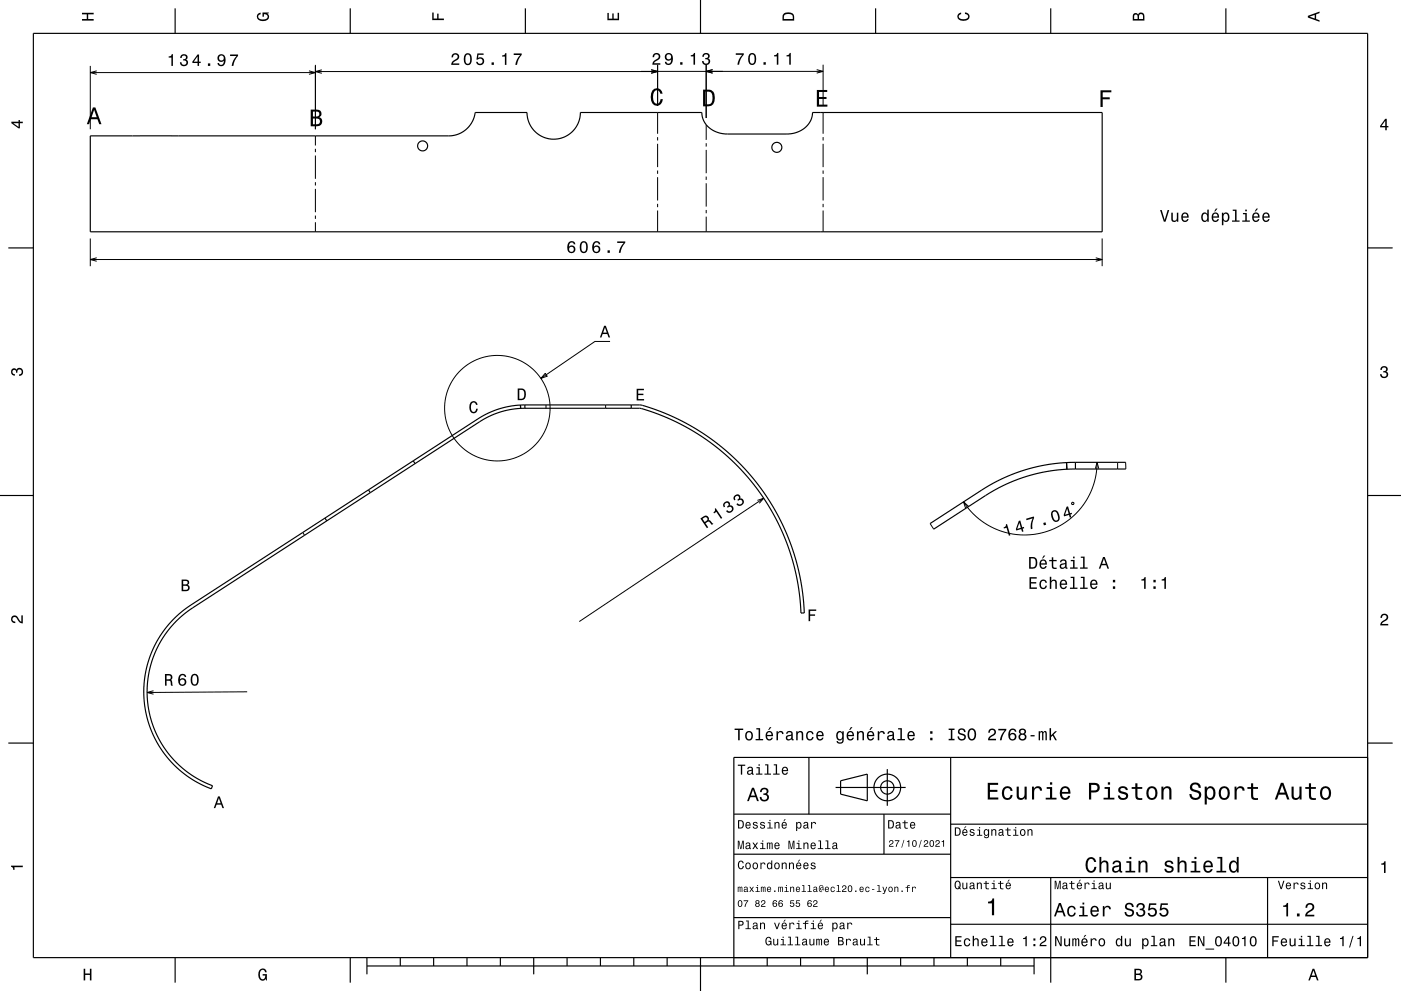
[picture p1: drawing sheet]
<svg xmlns="http://www.w3.org/2000/svg" width="420mm" height="297mm" viewBox="0 0 420 297" stroke-linecap="round" stroke-linejoin="round" font-family="sans-serif">
<g fill="none" stroke="#000" stroke-width=".3">
<path d="M27.1 19.8v18.9M94.6 19.4v19.3M197.1 19.4v12.3M211.7 19.4v16M246.8 19.4v12.3M27.1 21.8h67.5M29 21.2l-1.9 .6 1.9 .5M92.6 21.2l2 .6-2 .5M94.6 21.4h102.5M96.5 20.9l-1.9 .5 1.9 .6M192.1 21.4h54.7M195.2 21.9l1.9-.5-1.9-.5 1.9 .5-1.9 .6"/>
<path d="M197.1 33.7v6.4M211.7 37.4v4.5M213.6 20.9l-1.9 .5 1.9 .5M244.8 20.9l2 .5-2 .5M246.8 33.7v6.4M94.6 40.7v2.9M94.6 44.6v1M94.6 46.6v7M94.6 54.6v1M94.6 56.6v7M197.1 41.1v1M197.1 43.1v7"/>
<path d="M197.1 51.1v1M197.1 53.1v7M211.7 42.9v1M211.7 44.9v7M211.7 52.9v1M211.7 54.9v7M246.8 41.1v1M246.8 43.1v7M246.8 51.1v1M246.8 53.1v7M27.1 71.5v8.3M27.1 77.8h303.3"/>
<path d="M29 77.3l-1.9 .5 1.9 .5M94.6 64.6v1M94.6 66.6v2.9M197.1 61.1v1M197.1 63.1v6.4M211.7 62.9v1M211.7 64.9v4.6M246.8 61.1v1M246.8 63.1v6.4M328.5 77.3l1.9 .5-1.9 .5M330.4 71.5v8.3M163.5 111.9l.5 .8-1.8 .7z"/>
<path d="M182.9 102.3h-4.5l-16.2 11.1M163.7 121.4v1M181.6 121.4v1M328.9 138.6l-.3 3.6-.9 3.4-1.2 2.9-1.9 3-2.3 2.6-2.7 2.3-2.8 1.6-3.4 1.4-3.5 .8-3.4 .1-3.8-.4-3.1-.9-2.9-1.4-3.2-2-2.5-2.4-2.1-2.8M335.1 138.6v2M337.4 138.6l.1 2M90.8 159.6l.5 .8M227.1 150l1.9-.7-1.4 1.5M229 149.3l-55.3 37M278.8 156.9l1.1 1.7M290.3 151.7l-1.4-1.3 .6 1.9M321.4 150.6l.5 .1-.1 .5-.5-.1z"/>
<path d="M328.4 140.5l.5-1.9 .5 1.9M46 207l-1.9 .5 1.9 .5M74.1 207.3l-30 .2"/>
<circle cx="149.1" cy="122.3" r="15.8"/>
</g>
<g fill="none" stroke="#000" stroke-width=".35">
<path d="M10 10h400v277h-400zM52.5 2.5v7.5M105 2.5v7.5M157.5 2.5v7.5M210 0v10M262.5 2.5v7.5M315 2.5v7.5M367.5 2.5v7.5M27.1 40.7h107.4a8 8 0 0 0 7.9-7h15.6a8 8 0 0 0 8 8 8 8 0 0 0 8-8h36.4a7.2 7.2 0 0 0 7.4 6.5l19.4-.1a6.9 6.9 0 0 0 6.4-6.4h86.8v35.8h-303.3zM2.5 74.3h7.5M410 74.3h7.5M123.9 138.1l.5 .8"/>
<path d="M156 121.4l.1 1M157.4 121.4l-3 .1-3.5 .7-3.3 1.1-2.9 1.4-47.3 30.6M157.4 122.4l-3 .1-3.2 .6-2.9 1-2.7 1.2-34.6 22.3M157.4 121.4h34.9l5.7 1.9 5.8 2.6 5.2 2.9 5.2 3.5 5.7 4.8 5.2 5.4 4.5 6 3.9 6.4 3.2 7.1 2.2 6.9 1.5 7.1 .7 7.7h-1l-.9-8.7-2-8.5-2.4-6.3-2.9-6.1-3.9-6.1-4.3-5.5-5-5.2-5.8-4.7-5-3.4-4.9-2.6-5.7-2.5-5.3-1.7h-34.6M157.4 121.4v1M189.2 121.4v1M319.7 138.6l.1 2M322.4 138.6l-5.2 .2-5 .8-4.8 1.2-5 1.8-6.9 3.5-16.7 10.8M322.4 138.6v2M322.4 138.6h15M0 148.5h10M97.4 155.3l.6 .8"/>
<path d="M110.5 146.8l.5 .8M111 147.6l-54.5 35.4-2.7 2.2-2.2 2.3-2.1 2.6-1.7 2.7-2.3 5.6-.8 2.9-.4 2.9-.2 3.3 .2 3.2 1.2 5.6 1.3 3.5 1.5 2.9 2 2.9 2.1 2.5 2.6 2.3 2.8 2.1 2.8 1.6 3.1 1.4-.3 .9-2-.8-5.2-2.9-4.5-4-2.1-2.4-1.8-2.5-2.6-5.3-1.6-5.8-.4-3-.1-3.2 .8-6 .8-3.1 1.1-2.8 1.8-3.3 2.1-3.1 2.7-3 2.8-2.4 42.2-27.5M322.4 140.6l-5.2 .2-4.7 .8-4.9 1.2-4.7 1.7-6.4 3.4-16.6 10.7M322.4 140.6h15.1M410 148.5h10M2.5 222.7h7.5M242.5 227v17M250.5 236h21M252 234l8-2v8l-8-2zM266 230.5v11M285 227v60M410 222.7h7.5"/>
<path d="M410 227h-190v62.5M220 244h65M220 256h65M265 244v12M285 247h125M220 275h65M285 277h125M285 263h125M315 263v31.5M380 263v24M52.5 287v7.5M105 287v7.5"/>
<path d="M110 289.5h200M110 287v5M120 287v2.5M130 287v2.5M140 287v2.5M150 287v2.5M160 287v5M170 287v2.5M180 287v2.5M190 287v2.5M200 287v2.5M210 287v10"/>
<path d="M230 287v2.5M240 287v2.5M250 287v2.5M260 287v5M270 287v2.5M280 287v2.5M290 287v2.5M300 287v2.5M310 287v5M367.5 287v7.5"/>
<circle cx="126.7" cy="43.7" r="1.5"/>
<circle cx="232.9" cy="44.2" r="1.5"/>
<circle cx="266" cy="236" r="4"/>
<circle cx="266" cy="236" r="2"/>
</g>
<g fill="#000">
<path d="M24.6 3.8h3.5v.5h-1.7v1.4h1.7v.5h-3.5v-.5h1.4v-1.4h-1.4z" fill-rule="evenodd"/>
<path d="M50.6 16.9v.4h.8v2.5h.4v-3.6h-.3a.78 .78 0 0 1-.9 .7zM54.3 16.5l-.3 .9h.5a.62 .62 0 0 1 .3-.8 .62 .62 0 0 1 .8 .3 .62 .62 0 0 1-.2 .8h-.5v.4a.74 .74 0 0 1 1 .6 .74 .74 0 0 1-.8 .9 .74 .74 0 0 1-.7-.9h-.5a1.18 1.18 0 0 0 1.6 1.1 1.18 1.18 0 0 0 .5-1.8l-.2-.1a1.01 1.01 0 0 0 0-1.5 1.01 1.01 0 0 0-1.5 .1zM59.2 16.3l-1.5 2.1v.5h1.5v.9h.5v-.9h.5v-.4h-.5v-2.2zM59.2 16.9v1.6h-1.1zM62.3 19v.8h.7v-.8zM65.5 16.6a1.15 1.15 0 0 0 0 1.6 1.15 1.15 0 0 0 1.6 0 1.02 1.02 0 0 1-.8 1.2l-.5-.1-.1-.4h-.5a1.23 1.23 0 0 0 1.5 .9 1.23 1.23 0 0 0 .9-1.5 1.42 1.42 0 0 0-.3-1.7 1.42 1.42 0 0 0-1.8 0zM65.7 17.4a.75 .75 0 0 1 1.5 0 .75 .75 0 0 1-1.5 0zM69 16.3v.5h1.9a5.2 5.2 0 0 0-1.4 3h.5a5.3 5.3 0 0 1 1.4-3.1v-.4z" fill-rule="evenodd"/>
<path d="M77.3 4.2l.8-.4v.5l-.3 .1a.68 .68 0 0 0-.4 .6 .68 .68 0 0 0 .4 .6 1.68 1.68 0 0 0 2.4-.6 .93 .93 0 0 0-1.1-.8v.8h-.4v-1.3h1.9v.3l-.5 .1 .4 .4a1.19 1.19 0 0 1-.9 1.7 1.9 1.9 0 0 1-2.6-1.3z" fill-rule="evenodd"/>
<path d="M129.6 3.8h.4v1.8h1.1v-1.5h.4v1.5h1.6v.4h-3.5z" fill-rule="evenodd"/>
<path d="M135.7 16.2l-.3 1h.4a.7 .7 0 0 1 .5-.9 .7 .7 0 0 1 .9 .6 .7 .7 0 0 1-.5 .8l-.3 .2a1.63 1.63 0 0 0-1.1 1.5h2.4v-.4h-1.9l.8-.8a1.17 1.17 0 0 0 1-1.7 1.17 1.17 0 0 0-1.9-.3zM139.3 16.4a2.02 2.02 0 0 0 .9 3.1 2.03 2.03 0 0 0 .9-3.1 1.11 1.11 0 0 0-1.8 0zM139.9 16.4h.7a2.37 2.37 0 0 1 0 2.6h-.7a2.37 2.37 0 0 1 0-2.6zM143.1 16l-.3 1.9h.4a.8 .8 0 0 1 1.3-.3 .8 .8 0 0 1-.1 1.3 .8 .8 0 0 1-1.2-.4h-.5a1.21 1.21 0 0 0 1.5 1.1 1.21 1.21 0 0 0 .8-1.7 1.21 1.21 0 0 0-1.7-.5l.1-1h1.6v-.4zM147.4 18.7v.7h.7v-.7zM150.5 16.6v.4h.9v2.4h.4v-3.5h-.3a.77 .77 0 0 1-1 .7zM154 16v.5h1.9a5.2 5.2 0 0 0-1.4 2.9h.5a5.3 5.3 0 0 1 1.4-3v-.4z" fill-rule="evenodd"/>
<path d="M182.1 3.9h.4v1.7h1.1v-1.6h.4v1.6h1.2v-1.8h.4v2.3h-3.5z" fill-rule="evenodd"/>
<path d="M196 16.2l-.4 .9h.5a.7 .7 0 0 1 .5-.8 .7 .7 0 0 1 .9 .5 .7 .7 0 0 1-.5 .9l-.3 .1a1.63 1.63 0 0 0-1.1 1.6h2.4v-.4h-1.9l.8-.8a1.17 1.17 0 0 0 1-1.7 1.17 1.17 0 0 0-1.9-.3zM199.6 16.2a1.15 1.15 0 0 0 0 1.7 1.15 1.15 0 0 0 1.6-.1 1.02 1.02 0 0 1-.8 1.3l-.4-.2-.2-.4h-.5a1.23 1.23 0 0 0 1.5 .9 1.23 1.23 0 0 0 .9-1.4 1.41 1.41 0 0 0-.3-1.7 1.41 1.41 0 0 0-1.8-.1zM199.8 17a.75 .75 0 0 1 1.5 0 .75 .75 0 0 1-1.5 0zM203.9 18.6v.8h.7v-.8zM207.1 16.5v.4h.8v2.5h.5v-3.5h-.4a.77 .77 0 0 1-.9 .6zM210.8 16.2l-.3 .8h.5a.62 .62 0 0 1 .3-.7 .62 .62 0 0 1 .8 .2 .62 .62 0 0 1-.2 .8l-.5 .1v.4a.72 .72 0 0 1 1 .4 .72 .72 0 0 1-.5 .9 .72 .72 0 0 1-.9-.5l-.1-.3h-.4a1.18 1.18 0 0 0 1.5 1.2 1.18 1.18 0 0 0 .6-1.8l-.3-.2a1.01 1.01 0 0 0 .1-1.5 1.01 1.01 0 0 0-1.6 .2z" fill-rule="evenodd"/>
<path d="M220.6 16v.4h1.9a5.2 5.2 0 0 0-1.4 3h.5a5.3 5.3 0 0 1 1.4-3v-.4zM224.6 16.3a2.02 2.02 0 0 0 .9 3.2 2.03 2.03 0 0 0 .9-3.2 1.11 1.11 0 0 0-1.8 0zM225.2 16.4h.6a2.37 2.37 0 0 1 0 2.6h-.6a2.38 2.38 0 0 1 0-2.6zM228.9 18.6v.8h.7v-.8zM232.1 16.5v.4h.8v2.5h.4v-3.5h-.3a.77 .77 0 0 1-.9 .6zM235.8 16.5v.4h.8v2.5h.5v-3.5h-.4a.77 .77 0 0 1-.9 .6z" fill-rule="evenodd"/>
<path d="M235 4a2.21 2.21 0 0 0-.4 2.2h3.5v-1.2a1.92 1.92 0 0 0-3.1-1zM235.3 4.4l.4-.2a1.45 1.45 0 0 1 2 .8v.7h-2.7l.1-1z" fill-rule="evenodd"/>
<path d="M287.3 4.2l.8-.4v.4l-.3 .1a.66 .66 0 0 0-.4 .6 .66 .66 0 0 0 .4 .6 1.69 1.69 0 0 0 2.5-.5 .9 .9 0 0 0-1-.8v-.5a1.24 1.24 0 0 1 1.4 1.1 1.24 1.24 0 0 1-1.1 1.4 1.93 1.93 0 0 1-2.6-1.2z" fill-rule="evenodd"/>
<path d="M339.8 4.2l-.2 2h3.5v-1.4a.98 .98 0 0 0-.7-1 .98 .98 0 0 0-1.2 .6 .84 .84 0 0 0-1.4-.2zM340.1 4.5l.4-.1 .4 .1 .1 1.2h-1zM341.6 4.4l.4-.2a.58 .58 0 0 1 .7 .7v.8h-1.2z" fill-rule="evenodd"/>
<path d="M392.1 4.7v.6l3.5 1.2v-.4l-1-.4v-1.4l1-.4v-.4zM392.6 5l1.5-.5v1z" fill-rule="evenodd"/>
<path d="M3.4 36.5v.4l2.1 1.6h.5v-1.6h.8v-.4h-.8v-.5h-.4v.5zM4 36.9h1.6v1.1z" fill-rule="evenodd"/>
<path d="M27.9 32.2l-1.9 5h.7l.5-1.5h2l.5 1.5h.7l-1.8-5zM28.2 32.9l.8 2.2h-1.6z" fill-rule="evenodd"/>
<path d="M93.2 32.8v5h1.8a1.4 1.4 0 0 0 1.6-1 1.4 1.4 0 0 0-.9-1.7 1.22 1.22 0 0 0 .6-1.4 1.22 1.22 0 0 0-1.4-.9zM93.8 33.4h1.1a.76 .76 0 0 1 .8 .8 .76 .76 0 0 1-.9 .7h-1zM93.8 35.5h1.1a.87 .87 0 0 1 1 .8 .87 .87 0 0 1-.9 .9h-1.2z" fill-rule="evenodd"/>
<path d="M195.6 27.1a1.7 1.7 0 0 1 1.8-.6 1.7 1.7 0 0 1 1.2 1.6h-.6a1 1 0 0 0-.8-1 1 1 0 0 0-1.1 .5 2.42 2.42 0 0 0 .8 3.5 1.28 1.28 0 0 0 1.1-1.4h.7a1.78 1.78 0 0 1-1.5 2 1.78 1.78 0 0 1-2-1.5v-2.3z" fill-rule="evenodd"/>
<path d="M210.8 26.9v5h1.6a2.03 2.03 0 0 0 1.9-2.5 1.98 1.98 0 0 0-1.9-2.5zM211.5 27.5l1.4 .1a2.7 2.7 0 0 1 0 3.6l-1.4 .1z" fill-rule="evenodd"/>
<path d="M244.9 27h3.1v.6h-2.5v1.5h2.3v.6h-2.3v1.7h2.5v.6h-3.1z" fill-rule="evenodd"/>
<path d="M329.9 27.1h3.3v.6h-2.6v1.5h2.1v.6h-2.1v2.3h-.7z" fill-rule="evenodd"/>
<path d="M415.3 35.6l-1.6 2.1v.5h1.6v.8h.4v-.8h.5v-.4h-.5v-2.2zM415.3 36.2v1.6h-1.1z" fill-rule="evenodd"/>
<path d="M170.6 72.5a2.4 2.4 0 0 0 .2 3.3 1.16 1.16 0 0 0 1.5-.4 1.16 1.16 0 0 0-.2-1.5 1.16 1.16 0 0 0-1.5 0 1.03 1.03 0 0 1 .8-1.2l.4 .1 .2 .4h.5a1.12 1.12 0 0 0-.7-.9 1.12 1.12 0 0 0-1.2 .2zM170.5 74.7a.75 .75 0 0 1 1.5 0 .75 .75 0 0 1-1.5 0zM174.1 72.7a2.02 2.02 0 0 0 .9 3.2 2.03 2.03 0 0 0 .9-3.2 1.11 1.11 0 0 0-1.8 0zM174.7 72.8h.6a2.38 2.38 0 0 1 0 2.6h-.6a2.37 2.37 0 0 1 0-2.6zM178.1 72.5a2.4 2.4 0 0 0 .1 3.3 1.16 1.16 0 0 0 1.6-.4 1.16 1.16 0 0 0-.2-1.5 1.16 1.16 0 0 0-1.6 0 1.02 1.02 0 0 1 .9-1.2l.4 .1 .2 .4h.5a1.12 1.12 0 0 0-.8-.9 1.12 1.12 0 0 0-1.1 .2zM178 74.7a.75 .75 0 0 1 1.5 0 .75 .75 0 0 1-1.5 0zM182.1 75v.8h.7v-.8zM185 72.4v.4h2a5.2 5.2 0 0 0-1.5 3h.5a5.2 5.2 0 0 1 1.4-3v-.4z" fill-rule="evenodd"/>
<path d="M347.8 62.9l1.1 3.5h.5l1.1-3.5h-.5l-.8 3-.9-3zM351.1 63.7v1.8a.89 .89 0 0 0 .7 1 .89 .89 0 0 0 1-.5v.4h.4v-2.7h-.4v1.6a.65 .65 0 0 1-.4 .8 .65 .65 0 0 1-.8-.3v-2.1zM354.4 64a1.45 1.45 0 0 0-.2 1.7 1.45 1.45 0 0 0 1.4 .8l.7-.8h-.4l-.6 .4a.76 .76 0 0 1-.7-.9h1.8a1.16 1.16 0 0 0-.5-1.3 1.16 1.16 0 0 0-1.5 .1zM354.8 64.2l.2-.1a.67 .67 0 0 1 .7 .1 .67 .67 0 0 1 .2 .7h-1.3zM360.4 64a1.49 1.49 0 0 0-.3 1.6 1.49 1.49 0 0 0 1.3 .9l.5-.5v.4h.5v-3.6h-.5v1.4a.89 .89 0 0 0-1.5-.2zM360.7 64.3a.62 .62 0 0 1 .7-.2 .62 .62 0 0 1 .5 .5v.5a.83 .83 0 0 1-.7 1 1.19 1.19 0 0 1-.5-1.8zM364.5 62.5l-.5 .9h.3l.7-.9zM363.5 64a1.45 1.45 0 0 0-.2 1.7 1.45 1.45 0 0 0 1.4 .8l.7-.8h-.4l-.6 .4a.76 .76 0 0 1-.7-.9h1.8a1.16 1.16 0 0 0-.5-1.3 1.16 1.16 0 0 0-1.5 .1zM363.9 64.2l.2-.1a.67 .67 0 0 1 .7 .1 .67 .67 0 0 1 .2 .7h-1.3zM366.3 63.7v3.8h.5v-1.5a.93 .93 0 0 0 1 .5 .93 .93 0 0 0 .7-.8 1.27 1.27 0 0 0 0-1.5 1.27 1.27 0 0 0-1.4-.4l-.3 .4v-.5zM366.9 64.3a.63 .63 0 0 1 .7-.2 .63 .63 0 0 1 .5 .5v.5a.84 .84 0 0 1-.6 1 1.18 1.18 0 0 1-.6-1.8zM369.6 62.8v.4h.7v2.9h-1v.3h2.3v-.3h-.9v-3.3zM372.6 63.8v.4h.7v1.9h-.9v.3h2.3v-.3h-.9v-2.3zM373.3 62.8v.5h.5v-.5zM376.6 62.5l-.5 .9h.3l.7-.9zM375.7 64a1.45 1.45 0 0 0-.3 1.7 1.45 1.45 0 0 0 1.5 .8l.7-.8h-.5l-.6 .4a.76 .76 0 0 1-.7-.9h1.8a1.17 1.17 0 0 0-.5-1.3 1.17 1.17 0 0 0-1.4 .1zM376 64.2l.2-.1a.67 .67 0 0 1 .7 .1 .67 .67 0 0 1 .3 .7h-1.4zM378.7 64a1.45 1.45 0 0 0-.2 1.7 1.45 1.45 0 0 0 1.4 .8l.7-.8h-.4l-.6 .4a.76 .76 0 0 1-.7-.9h1.7a1.16 1.16 0 0 0-.4-1.3 1.16 1.16 0 0 0-1.5 .1zM379.1 64.2l.2-.1a.67 .67 0 0 1 .7 .1 .67 .67 0 0 1 .2 .7h-1.3z" fill-rule="evenodd"/>
<path d="M3.6 110.6a.86 .86 0 0 1 1.4 .2 1.12 1.12 0 0 1 1.5-.4 1.12 1.12 0 0 1 .3 1.6l-.5 .6-.6 .1v-.5a.72 .72 0 0 0 .9-.6 .72 .72 0 0 0-.8-.8 .72 .72 0 0 0-.6 .9h-.4a.62 .62 0 0 0-.4-.8 .62 .62 0 0 0-.8 .5 .62 .62 0 0 0 .5 .7h.4l-.1 .5a1.17 1.17 0 0 1-1-.7 1.17 1.17 0 0 1 .2-1.3z" fill-rule="evenodd"/>
<path d="M155.2 116.4v3.5h1.2a1.92 1.92 0 0 0 .9-3 2.18 2.18 0 0 0-2.1-.5zM155.7 116.8a1.38 1.38 0 0 1 1.5 1.1 1.38 1.38 0 0 1-.9 1.6h-.6z" fill-rule="evenodd"/>
<path d="M181.1 97.6l-1.3 3.5h.5l.4-1h1.4l.3 1h.5l-1.3-3.5zM181.4 98.1l.5 1.6h-1.1z" fill-rule="evenodd"/>
<path d="M414.1 110a1.01 1.01 0 0 1 1.5-.2 1.01 1.01 0 0 1 0 1.6 1.12 1.12 0 0 1 .4 1.5 1.12 1.12 0 0 1-1.6 .3l-.6-.5-.1-.6h.5a.72 .72 0 0 0 .7 .9 .72 .72 0 0 0 .7-.8 .72 .72 0 0 0-.9-.6v-.4a.62 .62 0 0 0 .8-.4 .62 .62 0 0 0-.5-.8 .62 .62 0 0 0-.7 .5v.4h-.5z" fill-rule="evenodd"/>
<path d="M141 120.7a1.19 1.19 0 0 1 1.4-.4 1.19 1.19 0 0 1 .8 1h-.5l-.1-.3a.66 .66 0 0 0-.6-.4 .66 .66 0 0 0-.6 .4l-.2 .4a1.58 1.58 0 0 0 .8 2.1 .9 .9 0 0 0 .8-1h.4a1.24 1.24 0 0 1-1 1.4 1.24 1.24 0 0 1-1.4-1.1v-1.5z" fill-rule="evenodd"/>
<path d="M190.9 116.5h2.1v.4h-1.7v1.1h1.6v.4h-1.6v1.2h1.8v.4h-2.2z" fill-rule="evenodd"/>
<path d="M210 155.4l1.9 2.9 .4-.3-.8-1.2 .4-.3 .7-.1 .8 .9 .5-.3-1.1-1.1h-.4a.97 .97 0 0 0-.2-1.2 .97 .97 0 0 0-1.3 0zM210.6 155.5l.5-.3a.6 .6 0 0 1 .9 .1 .6 .6 0 0 1-.3 .9l-.4 .3z" fill-rule="evenodd"/>
<path d="M214.3 152.5a.77 .77 0 0 1-.4 1.1l.2 .3 .6-.5 1.4 2.1 .4-.3-1.9-2.9zM217 150.8l-.2 .8 .2 .5 .4-.3a.62 .62 0 0 1-.2-.8 .62 .62 0 0 1 .8-.2 .62 .62 0 0 1 .3 .8l-.4 .2 .3 .4a.74 .74 0 0 1 1.1 0 .74 .74 0 0 1-.2 1.1 .74 .74 0 0 1-1.1-.4l-.4 .3a1.18 1.18 0 0 0 2 .1 1.18 1.18 0 0 0-.5-1.9l-.3 .1a.97 .97 0 0 0-.6-1.3 .97 .97 0 0 0-1.2 .6zM220.1 148.7l-.2 .8 .2 .5 .4-.3a.62 .62 0 0 1-.2-.8 .62 .62 0 0 1 .9-.2 .62 .62 0 0 1 .2 .8l-.4 .3 .3 .3a.72 .72 0 0 1 1-.1 .72 .72 0 0 1 .1 1 .72 .72 0 0 1-1 .1l-.3-.3-.3 .3a1.18 1.18 0 0 0 1.9 .1 1.18 1.18 0 0 0-.5-1.8h-.3a.97 .97 0 0 0-.6-1.3 .97 .97 0 0 0-1.2 .6z" fill-rule="evenodd"/>
<path d="M54.5 173.7v3.5h1.3a.98 .98 0 0 0 1.1-.7 .98 .98 0 0 0-.7-1.2 .86 .86 0 0 0 .5-1 .86 .86 0 0 0-1-.6zM54.9 174.1h.7a.53 .53 0 0 1 .7 .5 .53 .53 0 0 1-.7 .5h-.7zM54.9 175.6h.8a.61 .61 0 0 1 .7 .5 .61 .61 0 0 1-.7 .7h-.8z" fill-rule="evenodd"/>
<path d="M301.6 157.1a.77 .77 0 0 1-.7 1l.1 .3 .7-.2 .8 2.4 .4-.2-1-3.4zM305.4 156.1l-.9 2.5 .2 .4 1.4-.4 .3 .8 .4-.1-.2-.9 .5-.1-.2-.4-.4 .1-.6-2zM305.6 156.7l.4 1.5-1 .3zM307.6 155.5l.1 .4 1.9-.5a5.1 5.1 0 0 0-.6 3.2l.5-.1a5.2 5.2 0 0 1 .5-3.3l-.1-.4zM312.7 156.7l.3 .8 .6-.2-.2-.8zM315.4 153.2a2.43 2.43 0 0 0 1 3.2 1.14 1.14 0 0 0 1.3-1.3l-.2-.8a1.51 1.51 0 0 0-1.6-1.4zM315.7 153.5l.6-.2a2.38 2.38 0 0 1 .8 2.5l-.7 .2a2.38 2.38 0 0 1-.7-2.5zM319.7 151.9l-.8 2.4 .1 .5 1.5-.5 .2 .9 .5-.2-.3-.8 .5-.1-.1-.4-.5 .1-.6-2.1zM319.9 152.4l.5 1.5-1.1 .4z" fill-rule="evenodd"/>
<path d="M308.6 173v3.5h2.2v-.4h-1.7v-1.2h1.6v-.4h-1.6v-1.1h1.7v-.4zM311.9 174.1a1.45 1.45 0 0 0-.2 1.6 1.45 1.45 0 0 0 1.5 .8l.5-.5 .1-.5h-.4l-.4 .6a1.02 1.02 0 0 1-1-1 1.02 1.02 0 0 1 1-1l.4 .6h.4a1.09 1.09 0 0 0-.7-1 1.09 1.09 0 0 0-1.2 .4zM314.7 172.9v3.6h.5v-1.6a.63 .63 0 0 1 .4-.8 .63 .63 0 0 1 .7 .4l.1 2h.4v-1.8a.88 .88 0 0 0-.6-1 .88 .88 0 0 0-1 .5v-1.3zM318 174.1a1.46 1.46 0 0 0-.3 1.6 1.46 1.46 0 0 0 1.5 .8l.7-.8h-.5l-.6 .5a.76 .76 0 0 1-.7-.9h1.8a1.17 1.17 0 0 0-.5-1.4 1.17 1.17 0 0 0-1.4 .2zM318.3 174.3l.2-.2a.67 .67 0 0 1 .7 .1 .67 .67 0 0 1 .3 .7h-1.4zM321 172.9v.3h.7v2.9h-.9v.4h2.2v-.4h-.9v-3.2zM324 172.9v.3h.7v2.9h-.9v.4h2.3v-.4h-.9v-3.2zM327.1 174.1a1.45 1.45 0 0 0-.3 1.6 1.45 1.45 0 0 0 1.5 .8l.7-.8h-.5l-.6 .5a.76 .76 0 0 1-.7-.9h1.8a1.17 1.17 0 0 0-.5-1.4 1.17 1.17 0 0 0-1.4 .2zM327.4 174.3l.2-.2a.67 .67 0 0 1 .7 .1 .67 .67 0 0 1 .3 .7h-1.4zM333.6 175.7v.8h.7v-.8zM333.6 173.8v.7h.7v-.7z" fill-rule="evenodd"/>
<path d="M308.5 166.9v3.5h1.2a1.92 1.92 0 0 0 1-3 2.2 2.2 0 0 0-2.2-.5zM309 167.4a1.37 1.37 0 0 1 1.6 1 1.37 1.37 0 0 1-1 1.6h-.6zM312.9 166.5l-.5 .9h.3l.7-.9zM311.9 168a1.45 1.45 0 0 0-.2 1.7 1.45 1.45 0 0 0 1.4 .8l.7-.8h-.4l-.6 .4a.76 .76 0 0 1-.7-.9h1.7a1.17 1.17 0 0 0-.4-1.4 1.17 1.17 0 0 0-1.5 .2zM312.3 168.2l.2-.1a.67 .67 0 0 1 .7 .1 .67 .67 0 0 1 .2 .6h-1.3zM315.3 167v.8h-.8v.4h.8v1.8a1.05 1.05 0 0 0 1.5 .5v-.4a.68 .68 0 0 1-1-.3v-1.6h1v-.4h-1v-.8zM318 167.9l-.2 .6h.4a.55 .55 0 0 1 .7-.5 .55 .55 0 0 1 .3 .8h-.2a.91 .91 0 0 0-1.3 .5 .91 .91 0 0 0 .8 1.2l.9-.4 .1 .3h.5v-.3h-.2v-1.7a1.02 1.02 0 0 0-.7-.8 1.02 1.02 0 0 0-1.1 .3zM318.2 169.4l1.1-.3a.77 .77 0 0 1-.2 .8 .77 .77 0 0 1-.9 .1zM321 167.8v.4h.7v1.9h-.9v.3h2.3v-.3h-1v-2.3zM321.7 166.8v.5h.5v-.5zM324 166.8v.4h.7v2.9h-.9v.3h2.3v-.3h-.9v-3.3zM330.7 166.9l-1.3 3.5h.5l.3-1h1.4l.4 1h.5l-1.3-3.5zM330.9 167.4l.6 1.6h-1.1z" fill-rule="evenodd"/>
<path d="M342.2 173.6v.4h.8v2.5h.5v-3.5h-.4a.77 .77 0 0 1-.9 .6zM345.8 175.7v.8h.7v-.8zM345.8 173.8v.7h.7v-.7zM348.2 173.6v.4h.9v2.5h.4v-3.5h-.3a.77 .77 0 0 1-1 .6z" fill-rule="evenodd"/>
<path d="M3.6 184.7a1.22 1.22 0 0 1 2 .8l.8 .8v-1.9h.4v2.4a2.76 2.76 0 0 1-2-1.8 .69 .69 0 0 0-1.1 .5 .69 .69 0 0 0 .9 .8v.4a1.19 1.19 0 0 1-1.2-.6 1.19 1.19 0 0 1 .2-1.4z" fill-rule="evenodd"/>
<path d="M242.4 182.7h2.3v.4h-1.8v1h1.4v.5h-1.4v1.6h-.5z" fill-rule="evenodd"/>
<path d="M414.2 184.2a1.18 1.18 0 0 1 1.9 .3 1.18 1.18 0 0 1-1 1.7l-.8 .8h1.9v.4h-2.4a2.76 2.76 0 0 1 1.8-2 .69 .69 0 0 0-.5-1.1 .69 .69 0 0 0-.8 .9h-.4z" fill-rule="evenodd"/>
<path d="M49.5 202v3.5h.4v-1.5l1.1 .1 .3 1.4h.5l-.3-1.5-.3-.2a.97 .97 0 0 0 .4-1.2 .97 .97 0 0 0-1-.6zM49.9 202.4h.6a.6 .6 0 0 1 .7 .6 .6 .6 0 0 1-.7 .6h-.6z" fill-rule="evenodd"/>
<path d="M53.9 202.2a2.4 2.4 0 0 0 .2 3.3 1.16 1.16 0 0 0 1.6-.4 1.16 1.16 0 0 0-.2-1.5 1.16 1.16 0 0 0-1.6 0 1.02 1.02 0 0 1 .8-1.3l.5 .2 .2 .4h.4a1.12 1.12 0 0 0-.7-.9 1.12 1.12 0 0 0-1.2 .2zM53.9 204.4a.75 .75 0 0 1 1.5 0 .75 .75 0 0 1-1.5 0zM57.4 202.4a2.02 2.02 0 0 0 1 3.1 2.03 2.03 0 0 0 .9-3.1 1.11 1.11 0 0 0-1.9 0zM58 202.4h.7a2.37 2.37 0 0 1 0 2.6h-.7a2.38 2.38 0 0 1 0-2.6z" fill-rule="evenodd"/>
<path d="M220.2 218.4v.4h1.1v3.1h.4v-3.1h1.1v-.4zM223.7 219.4a1.45 1.45 0 0 0-.2 1.7 1.45 1.45 0 0 0 1.5 .8 1.45 1.45 0 0 0 .7-1.8 1.45 1.45 0 0 0-1.6-.9zM224 219.7a.67 .67 0 0 1 .7-.2 .67 .67 0 0 1 .5 .5 .93 .93 0 0 1 0 1.1 .93 .93 0 0 1-1 .4 1.37 1.37 0 0 1-.2-1.8zM226.7 218.2v.4h.7v2.9h-.9v.4h2.3v-.4h-.9v-3.3zM230.8 217.9l-.5 .9h.3l.7-.9zM229.8 219.4a1.45 1.45 0 0 0-.2 1.7 1.45 1.45 0 0 0 1.4 .8l.7-.8h-.4l-.6 .5a.76 .76 0 0 1-.7-1h1.7a1.17 1.17 0 0 0-.4-1.3 1.17 1.17 0 0 0-1.5 .1zM230.2 219.7l.2-.2a.67 .67 0 0 1 .7 .1 .67 .67 0 0 1 .2 .7h-1.3zM232.8 219.1v2.8h.4v-1.6a.66 .66 0 0 1 .4-.8 .66 .66 0 0 1 .8 .3l.1 .2h.4a.89 .89 0 0 0-.7-.9 .89 .89 0 0 0-1 .5v-.5zM235.9 219.3l-.2 .6h.4a.55 .55 0 0 1 .7-.5 .55 .55 0 0 1 .3 .8h-.2a.91 .91 0 0 0-1.3 .6 .91 .91 0 0 0 .8 1.1l.9-.4 .1 .3 .5 .1v-.4h-.2v-1.6a1.02 1.02 0 0 0-.7-.9 1.02 1.02 0 0 0-1.1 .3zM236.1 220.8l1.1-.3a.77 .77 0 0 1-.2 .9 .77 .77 0 0 1-.9 0zM238.7 219.1v2.8h.4v-1.6a.63 .63 0 0 1 .6-.9 .63 .63 0 0 1 .7 .8v1.7h.4v-1.8a.89 .89 0 0 0-.6-1 .89 .89 0 0 0-1.1 .5v-.5zM242 219.4a1.45 1.45 0 0 0-.3 1.7 1.45 1.45 0 0 0 1.5 .8l.6-.6 .1-.4h-.4l-.4 .6a1.01 1.01 0 0 1-1-1 1.01 1.01 0 0 1 1-1l.4 .5h.4a1.09 1.09 0 0 0-.8-.9 1.09 1.09 0 0 0-1.1 .3zM245 219.4a1.45 1.45 0 0 0-.3 1.7 1.45 1.45 0 0 0 1.5 .8l.7-.8h-.5l-.6 .5a.76 .76 0 0 1-.6-1h1.7a1.17 1.17 0 0 0-.5-1.3 1.17 1.17 0 0 0-1.4 .1zM245.3 219.7l.2-.2a.67 .67 0 0 1 .7 .1 .67 .67 0 0 1 .3 .7h-1.3zM251 219.4a1.49 1.49 0 0 0-.3 1.6 1.49 1.49 0 0 0 1.3 .9l.5-.5a.73 .73 0 0 1-.3 1 .73 .73 0 0 1-1-.3h-.4a1.1 1.1 0 0 0 1.2 .8 1.1 1.1 0 0 0 .9-1.2v-2.6h-.4v.5l-.3-.4a.9 .9 0 0 0-1.2 .2zM251.3 219.7a.63 .63 0 0 1 .7-.2 .63 .63 0 0 1 .5 .6 .92 .92 0 0 1 0 1 .92 .92 0 0 1-1 .4l-.3-.5zM255.1 217.9l-.5 .9h.3l.7-.9zM254.1 219.4a1.45 1.45 0 0 0-.3 1.7 1.45 1.45 0 0 0 1.5 .8l.7-.8h-.5l-.5 .5a.76 .76 0 0 1-.7-1h1.7a1.17 1.17 0 0 0-.5-1.3 1.17 1.17 0 0 0-1.4 .1zM254.5 219.7l.2-.2a.67 .67 0 0 1 .7 .1 .67 .67 0 0 1 .2 .7h-1.3zM256.9 219.1v2.8h.5v-1.6a.63 .63 0 0 1 .3-.8 .63 .63 0 0 1 .8 .4l.1 2h.4v-1.8a.89 .89 0 0 0-.6-1 .89 .89 0 0 0-1.1 .5v-.5zM261.1 217.9l-.5 .9h.3l.7-.9zM260.2 219.4a1.45 1.45 0 0 0-.3 1.7 1.45 1.45 0 0 0 1.5 .8l.7-.8h-.5l-.6 .5a.76 .76 0 0 1-.7-1h1.8a1.17 1.17 0 0 0-.5-1.3 1.17 1.17 0 0 0-1.4 .1zM260.5 219.7l.2-.2a.67 .67 0 0 1 .7 .1 .67 .67 0 0 1 .2 .7h-1.3zM263.1 219.1v2.8h.5v-1.6a.66 .66 0 0 1 .3-.8 .66 .66 0 0 1 .9 .3v.2h.5a.89 .89 0 0 0-.7-.9 .89 .89 0 0 0-1.1 .5v-.5zM266.3 219.3l-.3 .6h.4a.55 .55 0 0 1 .7-.5 .55 .55 0 0 1 .4 .8h-.2a.91 .91 0 0 0-1.3 .6 .91 .91 0 0 0 .7 1.1l.9-.4 .1 .3 .6 .1v-.4h-.3v-1.6a1.02 1.02 0 0 0-.7-.9 1.02 1.02 0 0 0-1 .3zM266.5 220.8l1.1-.3a.77 .77 0 0 1-.2 .9 .77 .77 0 0 1-.9 0zM269.2 218.2v.4h.7v2.9h-.9v.4h2.3v-.4h-.9v-3.3zM272.3 219.4a1.45 1.45 0 0 0-.2 1.7 1.45 1.45 0 0 0 1.4 .8l.7-.8h-.4l-.6 .5a.76 .76 0 0 1-.7-1h1.7a1.16 1.16 0 0 0-.4-1.3 1.16 1.16 0 0 0-1.5 .1zM272.7 219.7l.2-.2a.67 .67 0 0 1 .7 .1 .67 .67 0 0 1 .2 .7h-1.3zM278.9 221.1v.8h.7v-.8zM278.9 219.1v.8h.7v-.8zM284.4 218.4v.4h.6v2.6h-.6v.5h1.8v-.5h-.7v-2.6h.7v-.4zM287.5 218.6a.96 .96 0 0 0-.3 1 .96 .96 0 0 0 .9 .6l.4 .2a.64 .64 0 0 1 .5 .9 .64 .64 0 0 1-1 .2l-.5-.8h-.4a1.21 1.21 0 0 0 1.4 1.3 1.21 1.21 0 0 0 .8-1.8l-.8-.3a.72 .72 0 0 1-.9-.7 .7 .7 0 0 1 .8-.5 .7 .7 0 0 1 .6 .7h.5a1.19 1.19 0 0 0-.8-1.1 1.19 1.19 0 0 0-1.2 .3zM290.4 218.7a2.04 2.04 0 0 0 .9 3.3 2.03 2.03 0 0 0 1-3.3 1.17 1.17 0 0 0-1.9 0zM291 218.8l.3-.1a1.65 1.65 0 0 1 0 2.8 1.69 1.69 0 0 1-.3-2.7zM296.6 218.7l-.3 .9h.4a.7 .7 0 0 1 .5-.8 .7 .7 0 0 1 .9 .5 .7 .7 0 0 1-.5 .8l-.3 .2a1.63 1.63 0 0 0-1.1 1.6h2.4v-.5h-1.9l.8-.8a1.17 1.17 0 0 0 1-1.6 1.17 1.17 0 0 0-1.9-.3zM299.3 218.4v.5h1.9a5.2 5.2 0 0 0-1.4 3h.5a5.3 5.3 0 0 1 1.4-3.1v-.4zM302.8 218.6a2.4 2.4 0 0 0 .2 3.3 1.16 1.16 0 0 0 1.5-.4 1.16 1.16 0 0 0-.2-1.5 1.16 1.16 0 0 0-1.5 0 1.02 1.02 0 0 1 .8-1.3l.4 .2 .2 .4h.5a1.12 1.12 0 0 0-.7-.9 1.12 1.12 0 0 0-1.2 .2zM302.8 220.8a.75 .75 0 0 1 1.4 0 .75 .75 0 0 1-1.4 0zM305.7 218.6l-.2 .3a.8 .8 0 0 0 .4 1.1 1.09 1.09 0 0 0-.2 1.6 1.09 1.09 0 0 0 1.6 0 1.09 1.09 0 0 0-.1-1.6 .95 .95 0 0 0 .2-1.4 .95 .95 0 0 0-1.3-.2zM305.8 220.9a.71 .71 0 0 1 1.4 0 .71 .71 0 0 1-1.4 0zM305.9 219.3a.6 .6 0 0 1 1.2 0 .6 .6 0 0 1-1.2 0zM309 220.3v.4h1.2v-.4zM311.4 219.1v2.8h.4v-1.9l.2-.5h.3l.1 .2v2.2h.4v-2.1l.4-.4 .2 .6v1.9h.4v-1.9a.69 .69 0 0 0-.5-.9l-.5 .3-.5-.3-.5 .3v-.3zM314.6 218.2v3.7h.5v-1l.5-.4 .8 1.4h.5l-1-1.8 1-1h-.6l-1.2 1.3v-2.2z" fill-rule="evenodd"/>
<path d="M221.2 229.2v.3h.9v2.7h.4v-2.7h.9v-.3zM224.3 230l-.3 .5h.4a.47 .47 0 0 1 .5-.4 .47 .47 0 0 1 .4 .6l-.2 .1a.78 .78 0 0 0-1.1 .4 .78 .78 0 0 0 .6 1l.8-.3 .1 .2 .5 .1v-.3l-.3-.1v-1.3a.87 .87 0 0 0-.6-.7 .87 .87 0 0 0-.8 .2zM224.4 231.3l.9-.3v.4a.51 .51 0 0 1-.5 .5 .51 .51 0 0 1-.5-.5zM226.8 229.9v.3h.6v1.6h-.8v.4h2v-.4h-.8v-1.9zM227.4 229.1v.4h.4v-.4zM229.4 229.1v.3h.6v2.4h-.8v.4h1.9v-.4h-.8v-2.7zM232 229.1v.3h.6v2.4h-.8v.4h1.9v-.4h-.7v-2.7zM234.6 230.1a1.24 1.24 0 0 0-.2 1.4 1.24 1.24 0 0 0 1.2 .7l.6-.7h-.3l-.6 .4a.64 .64 0 0 1-.5-.8h1.5v-.2a.96 .96 0 0 0-.5-1 .96 .96 0 0 0-1.2 .2zM234.9 230.3l.7-.2 .3 .7h-1.1z" fill-rule="evenodd"/>
<path d="M296.1 234.6v5h3.2v-.6h-2.5v-1.7h2.2v-.6h-2.2v-1.5h2.4v-.6zM300.8 236.2a2.18 2.18 0 0 0 1.2 3.6 1.51 1.51 0 0 0 1.6-1.6h-.6a.95 .95 0 0 1-.9 1 .95 .95 0 0 1-1-.9 1.6 1.6 0 0 1 .9-2.1 .86 .86 0 0 1 .9 .8h.7a1.56 1.56 0 0 0-1.1-1.3 1.56 1.56 0 0 0-1.7 .5zM304.8 235.8v2.5a1.27 1.27 0 0 0 .9 1.4 1.27 1.27 0 0 0 1.5-.7v.6h.6v-3.8h-.6v2.2a.92 .92 0 0 1-.6 1.1 .92 .92 0 0 1-1.2-.4v-2.9zM309.4 235.8v3.8h.6v-2.2a.95 .95 0 0 1 .5-1.1 .95 .95 0 0 1 1.2 .3l.1 .4h.6a1.28 1.28 0 0 0-1-1.4 1.28 1.28 0 0 0-1.4 .8v-.6zM313.8 235.9v.5h1v2.7h-1.3v.5h3.2v-.5h-1.3v-3.2zM314.8 234.4v.8h.6v-.8zM318.1 236.2a2.2 2.2 0 0 0 1.2 3.6 1.51 1.51 0 0 0 1.5-1.3h-.6l-.3 .5-.5 .2a1.08 1.08 0 0 1-1-1.3h2.5a1.66 1.66 0 0 0-.7-2 1.66 1.66 0 0 0-2.1 .3zM318.6 236.5a.94 .94 0 0 1 1.2-.2 .94 .94 0 0 1 .5 1h-1.9zM326.5 234.6v5h.6v-2.1a1.92 1.92 0 0 0 2.6-1.4 1.33 1.33 0 0 0-1.5-1.5zM327.1 235.2a1.6 1.6 0 0 1 1.8 .5 .86 .86 0 0 1 0 .9 .86 .86 0 0 1-.9 .3h-.9zM331.1 235.9v.5h1v2.7h-1.3v.5h3.3v-.5h-1.3v-3.2zM332.1 234.4v.8h.7v-.8zM335.6 235.9a1.08 1.08 0 0 0-.3 1.2 1.08 1.08 0 0 0 1 .7l1.2 .5a.91 .91 0 0 1-.8 1 .91 .91 0 0 1-1-.9h-.6a1.52 1.52 0 0 0 1.7 1.3 1.52 1.52 0 0 0 1.3-1.7l-.5-.5-1.6-.4a.76 .76 0 0 1 .6-1 .76 .76 0 0 1 .9 .7h.6a1.47 1.47 0 0 0-1-1.2 1.47 1.47 0 0 0-1.5 .3zM340.4 234.7v1.2h-1.1v.5h1.1v2.6a1.49 1.49 0 0 0 2 .7v-.5a.97 .97 0 0 1-1.4-.5v-2.3h1.4v-.5h-1.4v-1.2zM344.1 236.2a2.18 2.18 0 0 0 1.2 3.6 2.12 2.12 0 0 0 1.7-2.1 2.12 2.12 0 0 0-1.7-2.1l-.7 .2zM344.6 236.6a.96 .96 0 0 1 1-.4 .96 .96 0 0 1 .7 .8 1.59 1.59 0 0 1-1 2.2 1.67 1.67 0 0 1-.7-2.6zM348.2 235.8v3.8h.6v-2.2a.91 .91 0 0 1 .6-1.1 .91 .91 0 0 1 1.1 .5v2.8h.7v-2.5a1.27 1.27 0 0 0-.9-1.4 1.27 1.27 0 0 0-1.5 .6v-.5zM357.1 234.9a1.37 1.37 0 0 0-.3 1.5 1.37 1.37 0 0 0 1.3 .9 1.1 1.1 0 0 1 1.3 1.3 1.19 1.19 0 0 1-1.3 .5 1.19 1.19 0 0 1-.9-1.1h-.7a1.73 1.73 0 0 0 2.2 1.8 1.73 1.73 0 0 0 1-2.6l-1.1-.4a1.02 1.02 0 0 1-1.2-.9 .99 .99 0 0 1 1.1-.8 .99 .99 0 0 1 .8 1h.7a1.66 1.66 0 0 0-1-1.6 1.66 1.66 0 0 0-1.9 .4zM361.2 235.8v5.3h.6v-2.1a1.32 1.32 0 0 0 1.4 .7 1.32 1.32 0 0 0 1.1-1.1 2.15 2.15 0 0 0-1.4-3l-.6 .2-.5 .5v-.5zM362.1 236.6a.9 .9 0 0 1 .9-.4 .9 .9 0 0 1 .7 .8 1.61 1.61 0 0 1-.9 2.2 1.69 1.69 0 0 1-.7-2.6zM365.8 236.2a2.18 2.18 0 0 0 1.2 3.6 2.16 2.16 0 0 0 1.8-1.8 2.16 2.16 0 0 0-1.1-2.2h-1.4zM366.3 236.6a.96 .96 0 0 1 1-.4 .96 .96 0 0 1 .7 .8 1.59 1.59 0 0 1-1 2.2 1.67 1.67 0 0 1-.7-2.6zM370.1 235.8v3.8h.6v-2.2a.95 .95 0 0 1 .5-1.1 .95 .95 0 0 1 1.2 .3l.1 .4h.6a1.28 1.28 0 0 0-1-1.4 1.28 1.28 0 0 0-1.4 .8v-.6zM375.1 234.7v1.2h-1.1v.5h1.1v2.6a1.49 1.49 0 0 0 2 .7v-.5a.98 .98 0 0 1-1.4-.5v-2.3h1.4v-.5h-1.4v-1.2zM384 234.6l-1.8 5h.6l.6-1.5h2l.5 1.5h.7l-1.9-5zM384.4 235.3l.7 2.2h-1.5zM387.2 235.8v2.5a1.27 1.27 0 0 0 .9 1.4 1.27 1.27 0 0 0 1.5-.7v.6h.6v-3.8h-.6v2.2a.92 .92 0 0 1-.6 1.1 .92 .92 0 0 1-1.1-.4l-.1-2.9zM392.4 234.7v1.2h-1.1v.5h1.1v2.6a1.49 1.49 0 0 0 2.1 .7v-.5a.97 .97 0 0 1-1.4-.5l-.1-2.3h1.5v-.5h-1.5v-1.2zM396.1 236.2a2.18 2.18 0 0 0 1.3 3.6 2.16 2.16 0 0 0 1.7-1.8 2.16 2.16 0 0 0-1-2.2h-1.4zM396.6 236.6a.96 .96 0 0 1 1-.4 .96 .96 0 0 1 .7 .8 1.59 1.59 0 0 1-.9 2.2 1.67 1.67 0 0 1-.8-2.6z" fill-rule="evenodd"/>
<path d="M3.3 259.4h3.5v.5h-2.5v.8h-.3a.77 .77 0 0 0-.7-.9z" fill-rule="evenodd"/>
<path d="M65.4 238.7l-1.3 3.5h.4l.4-1h1.4l.4 1h.5l-1.3-3.5zM65.6 239.2l.6 1.5h-1.1z" fill-rule="evenodd"/>
<path d="M221.2 252v2.5h.3v-2.3l.4 2.3h.3l.5-2.3v2.3h.3v-2.5h-.5l-.4 2.2-.5-2.2zM223.7 252.6l-.2 .5h.3a.39 .39 0 0 1 .5-.4 .39 .39 0 0 1 .3 .6 .73 .73 0 0 0-1 .2 .73 .73 0 0 0 .2 1l.9-.3v.2l.4 .1-.2-1.4a.73 .73 0 0 0-.4-.6 .73 .73 0 0 0-.8 .1zM223.8 253.7l.8-.2v.3a.42 .42 0 0 1-.4 .5 .42 .42 0 0 1-.4-.5zM225.6 252.5l.6 1-.7 1h.4l.5-.8 .5 .8h.4l-.7-1 .7-1h-.4l-.5 .7-.5-.7zM228 252.6v.3h.5v1.3h-.7v.3h1.7v-.3h-.7v-1.6zM228.5 251.9v.3h.3v-.3zM229.9 252.5v2h.3v-1.5l.2-.3 .2 1.8h.3v-1.5l.3-.3 .1 1.8h.3v-1.9l-.3-.1-.4 .2-.4-.2-.3 .2v-.2zM232.3 252.7a.98 .98 0 0 0-.2 1.3 .98 .98 0 0 0 1.3 .4l.3-.5-.9 .3-.3-.6 1.2-.2a.8 .8 0 0 0-.4-.8 .8 .8 0 0 0-1 .1zM232.6 252.9l.5-.1 .3 .5h-.9zM236.4 252v2.5h.2v-2.3l.5 2.3h.3l.5-2.3v2.3h.3v-2.5h-.5l-.4 2.2-.5-2.2zM238.8 252.6v.3h.5v1.3h-.6v.3h1.6v-.3h-.6v-1.6zM239.3 251.9v.3h.4v-.3zM240.9 252.5v2h.3v-1.1a.45 .45 0 0 1 .3-.7 .45 .45 0 0 1 .5 .6v1.2h.4v-1.3a.63 .63 0 0 0-.5-.7 .63 .63 0 0 0-.7 .3v-.3zM243.2 252.7a.98 .98 0 0 0-.2 1.3 .98 .98 0 0 0 1.3 .4l.2-.5-.9 .3-.3-.6 1.3-.2a.8 .8 0 0 0-.4-.8 .8 .8 0 0 0-1 .1zM243.4 252.9l.6-.1 .2 .5h-.9zM245.3 251.9v.2h.5v2.1h-.6v.3h1.6v-.3h-.7v-2.3zM247.5 251.9v.2h.5v2.1h-.7v.3h1.7v-.3h-.7v-2.3zM249.7 252.6l-.2 .5h.3a.39 .39 0 0 1 .5-.4 .39 .39 0 0 1 .3 .6 .73 .73 0 0 0-1 .2 .73 .73 0 0 0 .2 1l.9-.3 .1 .2 .4 .1-.2-1.4a.72 .72 0 0 0-.5-.6 .72 .72 0 0 0-.8 .1zM249.9 253.7l.7-.2v.3a.42 .42 0 0 1-.4 .5 .42 .42 0 0 1-.4-.5z" fill-rule="evenodd"/>
<path d="M221.2 245.8v2.5h.9a1.28 1.28 0 0 0 1-1.2 1.28 1.28 0 0 0-1-1.3zM221.6 246.1a.96 .96 0 0 1 1.1 1 .96 .96 0 0 1-1.1 .9zM223.7 246.6a.98 .98 0 0 0-.2 1.3 .98 .98 0 0 0 1.3 .3l.2-.4-.9 .3-.3-.7 1.3-.1a.8 .8 0 0 0-.5-.9 .8 .8 0 0 0-.9 .2zM223.9 246.7l.6-.1 .2 .6h-.9zM225.9 246.5l-.2 .4 .1 .3 1 .4a.43 .43 0 0 1-.4 .5 .43 .43 0 0 1-.4-.4h-.3a.7 .7 0 0 0 .9 .7 .7 .7 0 0 0 .3-1.1l-.8-.3a.38 .38 0 0 1 .3-.5 .38 .38 0 0 1 .4 .4h.3l-.4-.6zM228 246.5l-.1 .4 .1 .3 1 .4a.43 .43 0 0 1-.4 .5 .43 .43 0 0 1-.5-.4h-.3a.7 .7 0 0 0 1 .7 .7 .7 0 0 0 .2-1.1l-.7-.3a.38 .38 0 0 1 .3-.5 .38 .38 0 0 1 .4 .4h.3l-.4-.6zM230.2 246.4v.3h.5v1.3h-.7v.3h1.6v-.3h-.6v-1.6zM230.7 245.7v.4h.3v-.4zM232.2 246.4v1.9h.3v-1.1a.45 .45 0 0 1 .4-.6 .45 .45 0 0 1 .5 .5v1.2h.3v-1.3a.63 .63 0 0 0-.5-.7 .63 .63 0 0 0-.7 .4v-.3zM235.2 245.5l-.4 .6 .8-.6zM234.5 246.6a.98 .98 0 0 0-.2 1.3 .98 .98 0 0 0 1.3 .3l.3-.4-1 .3-.3-.7 1.3-.1a.8 .8 0 0 0-.4-.9 .8 .8 0 0 0-1 .2zM234.8 246.7l.5-.1 .3 .6h-1zM238.7 246.4v2.7h.3v-1.1l.1 .2a.67 .67 0 0 0 .7 .1 .67 .67 0 0 0 .4-.5 .91 .91 0 0 0 0-1.1 .91 .91 0 0 0-1-.3l-.2 .3v-.3zM239.1 246.8l.2-.2a.7 .7 0 0 1 .7 .7 .7 .7 0 0 1-.7 .7l-.3-.3zM241.1 246.5l-.2 .4h.3a.39 .39 0 0 1 .4-.3 .39 .39 0 0 1 .3 .5 .73 .73 0 0 0-.9 .3 .73 .73 0 0 0 .1 .9l.9-.2 .1 .2h.4l-.2-1.4a.73 .73 0 0 0-.5-.6 .73 .73 0 0 0-.7 .2zM241.2 247.6l.8-.3v.3a.42 .42 0 0 1-.4 .5 .42 .42 0 0 1-.5-.5zM243.1 246.4v1.9h.4l.1-1.6 .5-.1 .2 .4h.4a.64 .64 0 0 0-.5-.7 .64 .64 0 0 0-.8 .4v-.3z" fill-rule="evenodd"/>
<path d="M221.4 258.2a1.33 1.33 0 0 0-.2 1.5 1.33 1.33 0 0 0 1.3 .8l.5-1h-.3l-.4 .7a1.04 1.04 0 0 1-.8-.9 1.04 1.04 0 0 1 .6-1.1l.5 .5h.4a.85 .85 0 0 0-.6-.8 .85 .85 0 0 0-1 .3zM223.6 258.7a.98 .98 0 0 0-.1 1.4 .98 .98 0 0 0 1.4 .2 .98 .98 0 0 0 .1-1.4 .98 .98 0 0 0-1.4-.2zM223.9 258.9l.1-.1a.71 .71 0 0 1 .8 .7 .71 .71 0 0 1-.8 .7l-.2-.4zM225.8 258.7a.98 .98 0 0 0-.1 1.4 .98 .98 0 0 0 1.3 .2 .98 .98 0 0 0 .2-1.4 .98 .98 0 0 0-1.4-.2zM226 258.9l.2-.1a.71 .71 0 0 1 .7 .7 .71 .71 0 0 1-.7 .7l-.3-.4zM228 258.5v2h.3l.1-1.6 .5-.1 .3 .3h.3a.64 .64 0 0 0-.5-.6 .64 .64 0 0 0-.7 .4v-.4zM230.1 258.7l-.2 .4a.91 .91 0 0 0 .1 1 .91 .91 0 0 0 1 .3l.2-.2v.3h.3v-2.6h-.3v.9l-.6-.3zM230.4 258.9l.1-.1a.7 .7 0 0 1 .7 .7 .7 .7 0 0 1-.7 .7l-.2-.4zM232.3 258.7a.98 .98 0 0 0-.1 1.4 .98 .98 0 0 0 1.3 .2 .98 .98 0 0 0 .2-1.4 .98 .98 0 0 0-1.4-.2zM232.5 258.9l.2-.1a.71 .71 0 0 1 .7 .7 .71 .71 0 0 1-.7 .7l-.3-.4zM234.4 258.5v2h.3v-1.1a.45 .45 0 0 1 .3-.7 .45 .45 0 0 1 .5 .6v1.2h.4v-1.3a.63 .63 0 0 0-.5-.7 .63 .63 0 0 0-.7 .3v-.3zM236.5 258.5v2h.3v-1.1a.45 .45 0 0 1 .4-.7 .45 .45 0 0 1 .5 .6v1.2h.3v-1.3a.64 .64 0 0 0-.4-.7 .64 .64 0 0 0-.8 .3v-.3zM239.5 257.7l-.3 .6 .7-.6zM238.9 258.7a.98 .98 0 0 0-.3 1.4 .98 .98 0 0 0 1.3 .3l.3-.5-.9 .3-.3-.6 1.2-.2a.8 .8 0 0 0-.4-.8 .8 .8 0 0 0-.9 .1zM239.1 258.9l.5-.1 .3 .5h-.9zM241 258.7a.98 .98 0 0 0-.2 1.3 .98 .98 0 0 0 1.3 .4l.3-.5-1 .3-.3-.6 1.3-.2a.8 .8 0 0 0-.4-.8 .8 .8 0 0 0-1 .1zM241.3 258.9l.5-.1 .3 .5h-1zM243.2 258.6l-.2 .4 .2 .4 1 .4a.43 .43 0 0 1-.4 .5 .43 .43 0 0 1-.5-.4h-.3a.7 .7 0 0 0 1 .7 .7 .7 0 0 0 .2-1.2l-.8-.2a.38 .38 0 0 1 .3-.5 .38 .38 0 0 1 .5 .3h.3l-.4-.5z" fill-rule="evenodd"/>
<path d="M225.4 236.1l-1.4 4h.5l.4-1.2h1.6l.5 1.2h.5l-1.5-4zM225.7 236.7l.7 1.7h-1.3zM228.2 236.4l-.4 1h.6a.71 .71 0 0 1 .3-.9 .71 .71 0 0 1 .9 .3 .71 .71 0 0 1-.2 1h-.5v.4a.82 .82 0 0 1 1 .5 .82 .82 0 0 1-.5 1.1 .82 .82 0 0 1-1.1-.6v-.4h-.5a1.34 1.34 0 0 0 1.7 1.4 1.34 1.34 0 0 0 .7-2.1l-.3-.1a1.11 1.11 0 0 0 .3-1.6 1.11 1.11 0 0 0-1.6-.2z" fill-rule="evenodd"/>
<path d="M266.7 251.9l-.2 .6h.3a.43 .43 0 0 1 .4-.5 .43 .43 0 0 1 .5 .5 .43 .43 0 0 1-.6 .4l-.5 .3-.1 .6h1.4v-.3l-1.1-.1a1.07 1.07 0 0 0 .9-1.5l-.5-.1zM268.3 251.8v.3h1l-.7 1.2-.1 .5h.3l.8-2zM270.9 251.7l-.7 2.3h.2l.7-2.3zM271.9 252.1v.3h.4v1.4h.3v-2zM273.6 252l-.1 .3a.91 .91 0 0 0 0 1.1 .91 .91 0 0 0 .9 .4 1.05 1.05 0 0 0 .5-1.2 1.05 1.05 0 0 0-1.1-.8zM273.9 252.1a.81 .81 0 0 1 .7 .7 .81 .81 0 0 1-.5 .8l-.4-.5zM276.1 251.7l-.7 2.3h.2l.7-2.3zM277.1 251.9l-.2 .6h.3a.43 .43 0 0 1 .4-.5 .43 .43 0 0 1 .5 .5 .43 .43 0 0 1-.6 .4l-.4 .3-.2 .6h1.4v-.3l-1.1-.1a1.07 1.07 0 0 0 .9-1.5l-.5-.1zM278.8 252l-.2 .8a.81 .81 0 0 0 .7 1 1.02 1.02 0 0 0 .8-1.1 1.02 1.02 0 0 0-1.1-.9zM279.1 252.1a.81 .81 0 0 1 .7 .7 .81 .81 0 0 1-.5 .8l-.4-.5zM280.6 251.9l-.2 .6h.3a.43 .43 0 0 1 .4-.5 .43 .43 0 0 1 .4 .5 .43 .43 0 0 1-.5 .4l-.5 .3-.1 .6h1.3v-.3l-1-.1a1.06 1.06 0 0 0 .9-1.5l-.5-.1zM282.3 252.1v.3h.5v1.4h.2v-2z" fill-rule="evenodd"/>
<path d="M266.2 245.8v2.5h.9a1.28 1.28 0 0 0 1-1.2 1.28 1.28 0 0 0-1-1.3zM266.6 246.1a.96 .96 0 0 1 1.1 1 .96 .96 0 0 1-1.1 .9zM268.7 246.5l-.2 .4h.3a.39 .39 0 0 1 .5-.3 .39 .39 0 0 1 .3 .5 .73 .73 0 0 0-1 .3 .73 .73 0 0 0 .2 .9l.9-.2v.2h.4l-.2-1.4a.73 .73 0 0 0-.4-.6 .73 .73 0 0 0-.8 .2zM268.8 247.6l.8-.3v.3a.42 .42 0 0 1-.4 .5 .42 .42 0 0 1-.4-.5zM271.1 245.9v.5h-.5v.3h.5v1.3a.74 .74 0 0 0 1 .4v-.3l-.6-.1-.1-.4v-.9h.7v-.3h-.7v-.5zM273 246.6a.98 .98 0 0 0-.2 1.3 .98 .98 0 0 0 1.3 .3l.3-.4-1 .3-.3-.7 1.3-.1a.8 .8 0 0 0-.4-.9 .8 .8 0 0 0-1 .2zM273.3 246.7l.5-.1 .3 .6h-1z" fill-rule="evenodd"/>
<path d="M286.2 248v2.5h.9a1.28 1.28 0 0 0 1-1.3 1.28 1.28 0 0 0-1-1.2zM286.6 248.3a.96 .96 0 0 1 1.1 .9 .96 .96 0 0 1-1.1 1zM289.4 247.7l-.4 .6 .7-.6zM288.7 248.7a.98 .98 0 0 0-.2 1.3 .98 .98 0 0 0 1.3 .4l.2-.5-.9 .3-.3-.6 1.3-.2a.8 .8 0 0 0-.5-.8 .8 .8 0 0 0-.9 .1zM288.9 248.9l.6-.1 .2 .5h-.9zM290.9 248.6l-.2 .4 .1 .4 1 .4a.43 .43 0 0 1-.4 .5 .43 .43 0 0 1-.4-.4h-.3a.7 .7 0 0 0 .9 .7 .7 .7 0 0 0 .3-1.2l-.8-.2a.38 .38 0 0 1 .3-.5 .38 .38 0 0 1 .4 .4l.3-.1-.4-.5zM293 248.6v.3h.5v1.3h-.7v.3h1.7v-.3h-.7v-1.6zM293.5 247.9v.3h.3v-.3zM295.1 248.7l-.2 .4a.91 .91 0 0 0 .1 1 .91 .91 0 0 0 1 .3l.2-.2a.52 .52 0 0 1-.2 .7 .52 .52 0 0 1-.7-.3h-.3a.78 .78 0 0 0 .9 .6 .78 .78 0 0 0 .6-.8v-1.9h-.3v.3l-.6-.3zM295.4 248.9l.1-.1a.7 .7 0 0 1 .7 .7 .7 .7 0 0 1-.7 .7l-.2-.4zM297.2 248.5v2h.3v-1.4l.5-.3 .3 .2 .1 1.5h.3v-1.3a.63 .63 0 0 0-.5-.7 .63 .63 0 0 0-.7 .3v-.3zM299.6 248.6l-.2 .5h.3a.39 .39 0 0 1 .4-.4 .39 .39 0 0 1 .3 .6 .73 .73 0 0 0-.9 .2 .73 .73 0 0 0 .1 1l.9-.3 .1 .2 .4 .1-.2-1.4a.73 .73 0 0 0-1.2-.5zM299.7 249.7l.8-.2v.3a.42 .42 0 0 1-.4 .5 .42 .42 0 0 1-.5-.5zM301.9 248v.6h-.5v.3h.5l.1 1.3a.75 .75 0 0 0 1 .3v-.3l-.7-.1v-.3v-.9h.7v-.3h-.7v-.6zM303.8 248.6v.3h.5v1.3h-.6v.3h1.6v-.3h-.6v-1.6zM304.3 247.9v.3h.4v-.3zM306 248.7a.98 .98 0 0 0-.2 1.4 .98 .98 0 0 0 1.4 .2 .98 .98 0 0 0 .2-1.4 .98 .98 0 0 0-1.4-.2zM306.2 248.9l.2-.1a.71 .71 0 0 1 .7 .7 .71 .71 0 0 1-.7 .7l-.3-.4zM308 248.5v2h.3l.1-1.4 .5-.3 .3 .2v1.5h.3v-1.3a.63 .63 0 0 0-.4-.7 .63 .63 0 0 0-.8 .3v-.3z" fill-rule="evenodd"/>
<path d="M325.9 257.5a3.2 3.2 0 0 0 .5 3.9 1.63 1.63 0 0 0 2.3-1.6h-.6a1.05 1.05 0 0 1-1.4 1.1 2.67 2.67 0 0 1 0-3.4 .92 .92 0 0 1 1.3 .8h.6a1.53 1.53 0 0 0-1-1.4 1.53 1.53 0 0 0-1.7 .6zM329.6 256.8v4.7h.6v-2a.82 .82 0 0 1 .5-1 .82 .82 0 0 1 1 .4v2.6h.6v-2.3a1.13 1.13 0 0 0-.8-1.3 1.13 1.13 0 0 0-1.3 .6v-1.7zM333.9 258.2l-.4 .8h.5a.71 .71 0 0 1 .9-.7 .71 .71 0 0 1 .5 1l-.3 .1a1.26 1.26 0 0 0-1.4 .4 1.26 1.26 0 0 0 0 1.5 1.36 1.36 0 0 0 1.9-.3l.1 .4 .7 .1v-.5h-.3v-2.1a1.31 1.31 0 0 0-2.2-.7zM334.1 260.1l1.4-.4a.99 .99 0 0 1-.3 1.1 .99 .99 0 0 1-1.1 .1zM337.7 258.1v.5h.9v2.4h-1.2v.5h2.9v-.5h-1.2v-2.9zM338.6 256.8v.7h.6v-.7zM341.3 258v3.5h.6v-2a.82 .82 0 0 1 .5-1 .82 .82 0 0 1 1 .4v2.6h.6v-2.3a1.14 1.14 0 0 0-.8-1.3 1.14 1.14 0 0 0-1.4 .6v-.5zM349.5 258.2a.97 .97 0 0 0-.3 1 .97 .97 0 0 0 .9 .7l1 .3a.78 .78 0 0 1-.6 1 .78 .78 0 0 1-.9-.8h-.5a1.37 1.37 0 0 0 1.5 1.2 1.37 1.37 0 0 0 1.2-1.6l-.5-.4-1.4-.4a.69 .69 0 0 1 .5-.9 .69 .69 0 0 1 .8 .6h.6a1.4 1.4 0 0 0-2.3-.7zM353 256.8v4.7h.6v-2a.82 .82 0 0 1 .5-1 .82 .82 0 0 1 1 .4v2.6h.6v-2.3a1.13 1.13 0 0 0-.8-1.3 1.13 1.13 0 0 0-1.3 .6v-1.7zM357.2 258.1v.5h.9v2.4h-1.2v.5h2.9v-.5h-1.1v-2.9zM358.1 256.8v.7h.6v-.7zM361.1 258.4a1.98 1.98 0 0 0 1 3.2 1.36 1.36 0 0 0 1.4-1.1h-.5l-.3 .4-.5 .2a.97 .97 0 0 1-.9-1.2h2.3a1.5 1.5 0 0 0-.6-1.8 1.5 1.5 0 0 0-1.9 .3zM361.6 258.6a.85 .85 0 0 1 1-.1 .85 .85 0 0 1 .4 .9h-1.7zM365 256.8v.5h.9v3.7h-1.2v.5h2.9v-.5h-1.2v-4.2zM368.8 258.4a2.02 2.02 0 0 0 1 3.2l.5-.2 .5-.5v.6h.5v-4.7h-.5v1.7a1.14 1.14 0 0 0-2-.1zM369.2 258.7a.8 .8 0 0 1 .9-.3 .8 .8 0 0 1 .6 .7 1.43 1.43 0 0 1-.8 2 1.53 1.53 0 0 1-.7-2.4z" fill-rule="evenodd"/>
<path d="M221.2 265.8v1.5h.2v-1.2l.2-.2 .2 1.4h.2v-1.2l.2-.2 .1 1.4h.3l-.2-1.5-.4 .1-.3-.2-.3 .2zM223.2 265.8l-.2 .4h.2a.32 .32 0 0 1 .4-.3 .32 .32 0 0 1 .2 .5 .56 .56 0 0 0-.8 .2 .56 .56 0 0 0 .4 .8l.5-.3 .4 .2v-.2l-.3-1.3zM223.2 266.8a.35 .35 0 0 1 .7 0 .35 .35 0 0 1-.7 0zM224.7 265.8l.5 .7-.6 .8h.3l.4-.6 .4 .6h.3l-.5-.8 .5-.7h-.3l-.4 .5-.3-.5zM226.6 265.8v.2h.4v1.1h-.5v.2h1.3v-.2h-.5v-1.3zM227 265.3v.2h.3v-.2zM228.1 265.8v1.5h.2l.1-1.2 .2-.2 .1 1.4h.2v-1.2l.2-.2 .2 1.4h.2l-.1-1.5-.5 .1-.3-.2-.3 .2zM230.1 265.9a.76 .76 0 0 0-.1 1.2 .76 .76 0 0 0 1.1 0l.1-.2-.8 .2-.2-.5 1-.1a.64 .64 0 0 0-.3-.7 .64 .64 0 0 0-.8 .1zM230.3 266.1l.4-.1 .2 .4h-.7zM232.1 266.9v.4h.4v-.4zM233.3 265.8v1.5h.2l.1-1.2 .2-.2 .1 1.4h.2v-1.2l.2-.2 .2 1.4h.2l-.1-1.5-.5 .1-.3-.2-.3 .2zM235.3 265.8v.2h.4v1.1h-.5v.2h1.2v-.2h-.5v-1.3zM235.7 265.3v.2h.2v-.2zM236.9 265.8v1.5h.2l.1-1.1 .3-.3 .3 .3v1.1h.3v-1a.51 .51 0 0 0-.4-.6 .51 .51 0 0 0-.6 .3v-.2zM238.8 265.9a.76 .76 0 0 0-.2 1.2 .76 .76 0 0 0 1.2 0v-.2l-.7 .2-.3-.5 1.1-.1a.64 .64 0 0 0-.4-.7 .64 .64 0 0 0-.7 .1zM239 266.1l.4-.1 .2 .4h-.8zM240.5 265.3v.2h.4v1.6h-.6v.2h1.3v-.2h-.5v-1.8zM242.2 265.3v.2h.4v1.6h-.5v.2h1.3v-.2h-.6v-1.8zM244 265.8l-.2 .4h.3a.32 .32 0 0 1 .4-.3 .32 .32 0 0 1 .2 .5 .56 .56 0 0 0-.9 .2 .56 .56 0 0 0 .4 .8l.5-.3 .4 .2v-.2l-.3-1.3zM244 266.8a.35 .35 0 0 1 .7 0 .35 .35 0 0 1-.7 0zM245.8 265.4a1.3 1.3 0 0 0 .4 2l.3-.3a.49 .49 0 0 1-.8-.4v-.8l.3-.4h.4l.2 .3a.6 .6 0 0 0-.6 .3 .6 .6 0 0 0 .1 .7l.6-.2 .3 .2-.1-.1a.97 .97 0 0 0-1-1.4zM246.1 266.2l.5-.2-.1 .6h-.4zM247.4 265.9a.76 .76 0 0 0-.1 1.2 .76 .76 0 0 0 1.1 0l.1-.2-.8 .2-.2-.5 1-.1a.64 .64 0 0 0-.3-.7 .64 .64 0 0 0-.8 .1zM247.6 266.1l.5-.1 .2 .4h-.8zM249.2 265.9a.76 .76 0 0 0-.1 1.2 .76 .76 0 0 0 1.1-.1l.1-.2h-.3l-.1 .2a.53 .53 0 0 1-.7-.5 .53 .53 0 0 1 .7-.5l.4 .3-.4-.5zM250.9 265.3v.2h.4v1.6h-.6v.2h1.3v-.2h-.5v-1.8zM252.6 265.5l-.2 .5h.3a.43 .43 0 0 1 .4-.4 .43 .43 0 0 1 .5 .5 .43 .43 0 0 1-.6 .3l-.5 .4-.1 .5h1.4v-.2l-1.1-.2a1.07 1.07 0 0 0 .9-1.4l-.5-.2zM254.3 265.6l-.2 .7a.81 .81 0 0 0 .7 1.1 1.02 1.02 0 0 0 .8-1.2 1.02 1.02 0 0 0-1.1-.8zM254.6 265.6a.81 .81 0 0 1 .7 .7 .81 .81 0 0 1-.5 .8l-.4-.4zM256.4 266.9v.4h.4v-.4zM257.8 265.9a.76 .76 0 0 0-.1 1.2 .76 .76 0 0 0 1.1 0l.1-.2-.7 .2-.3-.5 1-.1a.64 .64 0 0 0-.3-.7 .64 .64 0 0 0-.8 .1zM258 266.1l.5-.1 .2 .4h-.8zM259.6 265.9a.76 .76 0 0 0-.1 1.2 .76 .76 0 0 0 1.1-.1l.1-.2h-.3l-.1 .2a.53 .53 0 0 1-.7-.5 .53 .53 0 0 1 .7-.5l.4 .3-.4-.5zM261.4 266.4v.3h.7v-.3zM263 265.3v.2h.4v1.6h-.5v.2h1.3v-.2h-.5v-1.8zM264.5 265.8l.6 1.6-.1 .2-.4 .1v.2h.4l1-2.1h-.3l-.5 1.2-.4-1.2zM266.5 265.9a.76 .76 0 0 0-.1 1.2 .76 .76 0 0 0 1.2-.2v-.4a.68 .68 0 0 0-.3-.7 .68 .68 0 0 0-.8 .1zM266.7 266.1a.5 .5 0 0 1 .7 .4 .5 .5 0 0 1-.7 .5zM268.1 265.8v1.5h.3v-1.1l.4-.3 .2 .3 .1 1.1h.2v-1a.51 .51 0 0 0-.3-.6 .51 .51 0 0 0-.6 .3v-.2zM270.2 266.9v.4h.4v-.4zM271.5 265.8v.2h.4v1.3h.3v-1.3h.6v-.2h-.6v-.2l.6-.1v-.2h-.6l-.3 .5zM273.4 265.8v1.5h.3l.1-1.2 .4-.1 .4 .3a.51 .51 0 0 0-.4-.6 .51 .51 0 0 0-.6 .3v-.2z" fill-rule="evenodd"/>
<path d="M221.4 270l-.2 .3a.91 .91 0 0 0 0 1.1 .91 .91 0 0 0 1 .4 1.05 1.05 0 0 0 .4-1.2 1.05 1.05 0 0 0-1-.8zM221.7 270.1a.81 .81 0 0 1 .7 .7 .81 .81 0 0 1-.5 .8l-.4-.5zM222.9 269.8v.3h1.1l-.7 1.2-.1 .5h.3l.8-2zM226.6 269.9l-.1 .5 .2 .3a.62 .62 0 0 0-.1 .9 .62 .62 0 0 0 .9 0 .62 .62 0 0 0-.1-.9 .57 .57 0 0 0 .1-.9 .57 .57 0 0 0-.9 .1zM226.7 271.2a.41 .41 0 0 1 .8 0 .41 .41 0 0 1-.8 0zM226.7 270.3a.35 .35 0 0 1 .7 0 .35 .35 0 0 1-.7 0zM228.3 269.9l-.2 .6h.3a.43 .43 0 0 1 .5-.5 .43 .43 0 0 1 .4 .5 .43 .43 0 0 1-.6 .4l-.4 .3-.2 .6h1.4v-.3l-1-.1a1.07 1.07 0 0 0 .8-1.5l-.5-.1zM231.9 269.9a1.21 1.21 0 0 0 .4 1.9 .66 .66 0 0 0 .7-.9 .66 .66 0 0 0-1.1-.2l.2-.7 .9 .3-.4-.5zM231.9 271.2a.43 .43 0 0 1 .8 0 .43 .43 0 0 1-.8 0zM233.6 269.9a1.21 1.21 0 0 0 .4 1.9 .66 .66 0 0 0 .7-.9 .66 .66 0 0 0-1.1-.2l.3-.7 .8 .3-.4-.5zM233.6 271.2a.43 .43 0 0 1 .8 0 .43 .43 0 0 1-.8 0zM237 269.8l-.2 1.1h.3a.45 .45 0 0 1 .7-.2 .45 .45 0 0 1-.1 .8 .45 .45 0 0 1-.7-.2h-.2a.69 .69 0 0 0 .8 .6 .69 .69 0 0 0 .5-1 .69 .69 0 0 0-1-.3l.1-.5h.9v-.3zM238.7 269.8l-.1 1.1h.2a.46 .46 0 0 1 .7-.2 .46 .46 0 0 1 0 .8 .46 .46 0 0 1-.7-.2h-.3a.69 .69 0 0 0 .9 .6 .69 .69 0 0 0 .4-1 .69 .69 0 0 0-1-.3l.1-.5h.9v-.3zM242.3 269.9a1.21 1.21 0 0 0 .4 1.9 .66 .66 0 0 0 .7-.9 .66 .66 0 0 0-1.1-.2l.3-.7 .8 .3-.4-.5zM242.3 271.2a.43 .43 0 0 1 .8 0 .43 .43 0 0 1-.8 0zM243.9 269.9l-.1 .6h.2a.43 .43 0 0 1 .5-.5 .43 .43 0 0 1 .4 .5 .43 .43 0 0 1-.5 .4l-.5 .3-.2 .6h1.4v-.3l-1-.1a1.07 1.07 0 0 0 .8-1.5l-.5-.1z" fill-rule="evenodd"/>
<path d="M221.3 276v2.5h.4v-1.1a.8 .8 0 0 0 1.2-.4 .8 .8 0 0 0-.7-1zM221.7 276.3h.4a.43 .43 0 0 1 .5 .4 .43 .43 0 0 1-.5 .4h-.4zM223.6 275.9v.3h.5v2h-.6v.3h1.6v-.3h-.6v-2.3zM225.9 276.6l-.2 .5h.3a.39 .39 0 0 1 .5-.4 .39 .39 0 0 1 .2 .6 .73 .73 0 0 0-.9 .2 .73 .73 0 0 0 .1 1l.9-.3 .1 .2 .4 .1-.2-1.4a.73 .73 0 0 0-1.2-.5zM226 277.7l.8-.2v.3a.42 .42 0 0 1-.4 .5 .42 .42 0 0 1-.5-.5zM227.8 276.5v2h.4v-1.4l.5-.3 .3 .2v1.5h.3v-1.3a.63 .63 0 0 0-.4-.7 .63 .63 0 0 0-.8 .3v-.3zM232 276.5l.8 2h.3l.7-2h-.3l-.6 1.6-.5-1.6zM235.2 275.7l-.4 .6 .8-.6zM234.5 276.7a.98 .98 0 0 0-.2 1.3 .98 .98 0 0 0 1.3 .4l.3-.5-1 .3-.3-.6 1.3-.2a.8 .8 0 0 0-.4-.8 .8 .8 0 0 0-1 .1zM234.8 276.9l.5-.1 .3 .5h-1zM236.6 276.5v2h.4l.1-1.6 .5-.1 .2 .3h.3a.64 .64 0 0 0-.4-.6 .64 .64 0 0 0-.8 .4v-.4zM238.8 276.6v.3h.5v1.3h-.6v.3h1.6v-.3h-.6v-1.6zM239.3 275.9v.3h.4v-.3zM240.7 276.6v.3h.6v1.6h.3v-1.6h.7v-.3h-.7v-.3l.7-.1v-.3h-.6l-.4 .3v.4zM243.2 276.6v.3h.5v1.3h-.7v.3h1.6v-.3h-.6v-1.6zM243.7 275.9v.3h.3v-.3zM246.1 275.7l-.4 .6 .7-.6zM245.4 276.7a.98 .98 0 0 0-.2 1.3 .98 .98 0 0 0 1.2 .4l.3-.5-.9 .3-.3-.6 1.2-.2a.8 .8 0 0 0-.4-.8 .8 .8 0 0 0-.9 .1zM245.6 276.9l.5-.1 .3 .5h-.9zM249.5 276.5v2.7h.3v-1l.1 .1a.67 .67 0 0 0 .7 .2 .67 .67 0 0 0 .5-.6 .91 .91 0 0 0 0-1 .91 .91 0 0 0-1-.3l-.3 .2v-.3zM250 276.9l.1-.1a.7 .7 0 0 1 .7 .7 .7 .7 0 0 1-.7 .7l-.2-.4zM251.9 276.6l-.2 .5h.3a.39 .39 0 0 1 .5-.4 .39 .39 0 0 1 .3 .6 .73 .73 0 0 0-1 .2 .73 .73 0 0 0 .2 1l.8-.3 .1 .2 .4 .1-.2-1.4a.73 .73 0 0 0-1.2-.5zM252 277.7l.8-.2v.3a.42 .42 0 0 1-.4 .5 .42 .42 0 0 1-.4-.5zM254 276.5v2h.3l.1-1.6 .6-.1 .2 .3h.3a.64 .64 0 0 0-.5-.6 .64 .64 0 0 0-.7 .4v-.4z" fill-rule="evenodd"/>
<path d="M286.4 264.2a1.34 1.34 0 0 0-.2 1.5 1.34 1.34 0 0 0 1.2 .8l.2-.2 .3 .3 .2-.2-.3-.3a1.26 1.26 0 0 0 .2-1.4 1.26 1.26 0 0 0-1.3-.7zM286.8 264.3l.3-.1a1.21 1.21 0 0 1 .5 1.6l-.3-.2-.2 .2 .3 .3-.1 .1a1.09 1.09 0 0 1-.9-.8 1.09 1.09 0 0 1 .4-1.1zM288.5 264.5v1.3a.63 .63 0 0 0 .4 .7 .63 .63 0 0 0 .8-.3v.3h.3v-2h-.3l-.1 1.4-.4 .3-.4-.2v-1.5zM290.9 264.6l-.2 .5h.3a.39 .39 0 0 1 .5-.4 .39 .39 0 0 1 .2 .6 .73 .73 0 0 0-.9 .2 .73 .73 0 0 0 .1 1l.9-.3 .1 .2 .4 .1-.2-1.5a.73 .73 0 0 0-1.2-.4zM291 265.7l.8-.2v.3a.42 .42 0 0 1-.4 .5 .42 .42 0 0 1-.5-.5zM292.8 264.5v2h.4v-1.1a.45 .45 0 0 1 .3-.7 .45 .45 0 0 1 .5 .6v1.2h.3v-1.3a.63 .63 0 0 0-.4-.7 .63 .63 0 0 0-.8 .3v-.3zM295.4 264v.6h-.5v.3h.5l.1 1.3a.75 .75 0 0 0 1 .3v-.3l-.7-.1v-.3v-.9h.7v-.3h-.7v-.6zM297.3 264.6v.3h.5v1.3h-.6v.3h1.6v-.3h-.6v-1.6zM297.8 263.9v.3h.4v-.3zM299.8 264v.6h-.6v.3h.6v1.3a.75 .75 0 0 0 1 .3v-.3l-.6-.1-.1-.3v-.9h.7v-.3h-.7v-.6zM302.4 263.7l-.4 .6 .7-.6zM301.7 264.7a.98 .98 0 0 0-.2 1.3 .98 .98 0 0 0 1.3 .4l.2-.5-.9 .3-.3-.6 1.3-.2a.8 .8 0 0 0-.4-.8 .8 .8 0 0 0-1 .1zM301.9 264.9l.6-.1 .2 .5h-.9z" fill-rule="evenodd"/>
<path d="M296.2 270.2a1.1 1.1 0 0 0 1.3-.9h.5v5h-.6v-3.6h-1.2z" fill-rule="evenodd"/>
<path d="M317.4 270.6l-1.4 4h.5l.4-1.1h1.6l.4 1.1h.6l-1.5-4zM317.7 271.2l.7 1.8h-1.3zM320.3 271.9a1.66 1.66 0 0 0-.3 1.9 1.66 1.66 0 0 0 1.7 .9l.7-.7 .1-.5h-.5l-.1 .4a.75 .75 0 0 1-.8 .4 .75 .75 0 0 1-.6-.7 1.08 1.08 0 0 1 0-1.2 1.08 1.08 0 0 1 1-.5l.5 .7h.5a1.25 1.25 0 0 0-.9-1.1 1.25 1.25 0 0 0-1.3 .4zM323.7 271.6v.5h.8v2.1h-1v.4h2.6v-.4h-1.1v-2.6zM324.5 270.5v.6h.5v-.6zM327.2 271.9a1.77 1.77 0 0 0 .9 2.9 1.21 1.21 0 0 0 1.3-1h-.5l-.3 .4-.4 .1a.87 .87 0 0 1-.8-1.1h2a1.33 1.33 0 0 0-.5-1.5 1.33 1.33 0 0 0-1.7 .2zM327.6 272.1a.75 .75 0 0 1 .9-.1 .75 .75 0 0 1 .4 .8h-1.5zM330.6 271.5v3.1h.5v-1.7a.76 .76 0 0 1 .4-.9 .76 .76 0 0 1 1 .2v.3h.5a1.02 1.02 0 0 0-.8-1 1.02 1.02 0 0 0-1.1 .6v-.6zM337.6 270.9a1.1 1.1 0 0 0-.3 1.2 1.1 1.1 0 0 0 1.1 .7 .88 .88 0 0 1 1 1 .96 .96 0 0 1-1.1 .4 .96 .96 0 0 1-.7-.9h-.5a1.38 1.38 0 0 0 1.7 1.5 1.38 1.38 0 0 0 .9-2.1l-1.4-.5a.71 .71 0 0 1-.2-1.2 .71 .71 0 0 1 1.2 .5l.1 .3h.5a1.33 1.33 0 0 0-.8-1.2 1.33 1.33 0 0 0-1.5 .3zM341 271l-.3 .9h.5a.71 .71 0 0 1 .4-.8 .71 .71 0 0 1 .9 .3 .71 .71 0 0 1-.3 .9h-.5v.5a.82 .82 0 0 1 1 .5 .82 .82 0 0 1-.5 1 .82 .82 0 0 1-1-.5l-.1-.4h-.5a1.34 1.34 0 0 0 1.7 1.3 1.34 1.34 0 0 0 .7-2l-.3-.2a1.11 1.11 0 0 0 .3-1.6 1.11 1.11 0 0 0-1.6-.2zM344.5 270.7l-.3 2.1h.4a.91 .91 0 0 1 1.4-.2 .91 .91 0 0 1 0 1.4 .91 .91 0 0 1-1.4-.4h-.5a1.38 1.38 0 0 0 1.7 1.2 1.38 1.38 0 0 0 .9-1.9 1.38 1.38 0 0 0-2-.6l.2-1.1h1.7v-.5zM348 270.7l-.4 2.1h.5a.91 .91 0 0 1 1.4-.2 .91 .91 0 0 1-.1 1.4 .91 .91 0 0 1-1.3-.4h-.6a1.38 1.38 0 0 0 1.7 1.2 1.38 1.38 0 0 0 1-1.9 1.38 1.38 0 0 0-2-.6l.2-1.1h1.7v-.5z" fill-rule="evenodd"/>
<path d="M316.2 264v2.5h.3v-2.3l.4 2.3h.3l.5-2.3v2.3h.3v-2.5h-.5l-.4 2.2-.5-2.2zM318.7 264.6l-.2 .5h.3a.39 .39 0 0 1 .5-.4 .39 .39 0 0 1 .3 .6 .73 .73 0 0 0-1 .2 .73 .73 0 0 0 .2 1l.9-.3v.2l.4 .1-.2-1.5a.72 .72 0 0 0-.4-.5 .72 .72 0 0 0-.8 .1zM318.8 265.7l.8-.2v.3a.42 .42 0 0 1-.4 .5 .42 .42 0 0 1-.4-.5zM321.1 264v.6h-.5v.3h.5v1.3a.75 .75 0 0 0 1 .3v-.3l-.6-.1-.1-.3v-.9h.7v-.3h-.7v-.6zM323.7 263.7l-.4 .6 .8-.6zM323 264.7a.98 .98 0 0 0-.2 1.3 .98 .98 0 0 0 1.3 .4l.3-.5-1 .3-.3-.6 1.3-.2a.8 .8 0 0 0-.4-.8 .8 .8 0 0 0-1 .1zM323.3 264.9l.5-.1 .3 .5h-1zM325.1 264.5v2h.3l.2-1.6 .5-.1 .2 .3h.3a.64 .64 0 0 0-.4-.6 .64 .64 0 0 0-.8 .4v-.4zM327.3 264.6v.3h.5v1.3h-.6v.3h1.6v-.3h-.6v-1.6zM327.8 263.9v.3h.4v-.3zM329.6 264.6l-.2 .5h.3a.39 .39 0 0 1 .4-.4 .39 .39 0 0 1 .3 .6 .73 .73 0 0 0-.9 .2 .73 .73 0 0 0 .1 1l.9-.3 .1 .2 .4 .1-.2-1.5a.72 .72 0 0 0-.5-.5 .72 .72 0 0 0-.7 .1zM329.7 265.7l.8-.2v.3a.42 .42 0 0 1-.4 .5 .42 .42 0 0 1-.5-.5zM331.5 264.5v1.3a.63 .63 0 0 0 .4 .7 .63 .63 0 0 0 .8-.3v.3h.3v-2h-.3v1.4l-.5 .3-.4-.2v-1.5z" fill-rule="evenodd"/>
<path d="M383.1 264l.8 2.5h.4l.8-2.5h-.4l-.6 2.1-.7-2.1zM385.7 264.7a.98 .98 0 0 0-.2 1.3 .98 .98 0 0 0 1.3 .4l.2-.5-.9 .3-.3-.6 1.3-.2a.8 .8 0 0 0-.5-.8 .8 .8 0 0 0-.9 .1zM385.9 264.9l.6-.1 .2 .5h-.9zM387.8 264.5v2h.3l.1-1.6 .6-.1 .2 .3h.3a.64 .64 0 0 0-.5-.6 .64 .64 0 0 0-.7 .4v-.4zM390 264.6l-.1 .4 .1 .4 1 .4a.43 .43 0 0 1-.4 .5 .43 .43 0 0 1-.5-.4h-.3a.71 .71 0 0 0 1 .7 .71 .71 0 0 0 .2-1.2l-.7-.2a.38 .38 0 0 1 .3-.5 .38 .38 0 0 1 .4 .3h.3l-.4-.5zM392.2 264.6v.3h.5v1.3h-.7v.3h1.6v-.3h-.6v-1.6zM392.7 263.9v.3h.3v-.3zM394.3 264.7a.98 .98 0 0 0-.1 1.4 .98 .98 0 0 0 1.3 .2 .98 .98 0 0 0 .2-1.4 .98 .98 0 0 0-1.4-.2zM394.5 264.9l.2-.1a.71 .71 0 0 1 .7 .7 .71 .71 0 0 1-.7 .7l-.3-.4zM396.3 264.5v2h.4v-1.1a.45 .45 0 0 1 .3-.7 .45 .45 0 0 1 .5 .6v1.2h.4v-1.3a.63 .63 0 0 0-.5-.7 .63 .63 0 0 0-.7 .3v-.3z" fill-rule="evenodd"/>
<path d="M384.7 271.4v.4h.9v2.8h.6v-4h-.4a.88 .88 0 0 1-1.1 .8zM388.8 273.8v.8h.8v-.8zM391.7 271l-.3 1.1h.5a.81 .81 0 0 1 .6-1 .81 .81 0 0 1 .9 .6 .81 .81 0 0 1-.5 1l-.4 .1a1.86 1.86 0 0 0-1.2 1.8h2.7v-.5h-2.2l1-.9a1.34 1.34 0 0 0 1.1-1.9 1.34 1.34 0 0 0-2.2-.3z" fill-rule="evenodd"/>
<path d="M414.1 258.8a.77 .77 0 0 0 .9-.7h.4v3.5h-.5v-2.5h-.8z" fill-rule="evenodd"/>
<path d="M25.1 290.3h.4v1.5h1.5v-1.5h.4v3.5h-.4v-1.6h-1.5v1.6h-.4z" fill-rule="evenodd"/>
<path d="M77.8 290.7a1.19 1.19 0 0 1 1.3-.4 1.19 1.19 0 0 1 .9 1.1h-.5l-.1-.3a.69 .69 0 0 0-.6-.5 .69 .69 0 0 0-.7 .4 1.69 1.69 0 0 0 .6 2.5 .93 .93 0 0 0 .8-1.1h-.8v-.5h1.3v1.9h-.2l-.1-.4-.4 .4a1.19 1.19 0 0 1-1.8-.9v-1.6z" fill-rule="evenodd"/>
<path d="M229.7 281.1a1.36 1.36 0 0 0 .9 2.2l.4-.3 .3 .3v-1.3h-.9v.3h.5l-.1 .6a.49 .49 0 0 1-.9-.1l-.1-.8a.8 .8 0 0 1 .6-1l.5 .6h.4a.85 .85 0 0 0-.6-.8 .85 .85 0 0 0-1 .3zM231.8 281.4v1.2a.63 .63 0 0 0 .4 .8 .63 .63 0 0 0 .8-.4v.3h.3v-1.9h-.3l-.1 1.4-.4 .3-.4-.3v-1.4zM234.1 281.4v.3h.5v1.3h-.6v.3h1.6v-.3h-.7v-1.6zM234.6 280.7v.4h.4v-.4zM236.3 280.7v.3h.5v2h-.7v.3h1.6v-.3h-.6v-2.3zM238.4 280.7v.3h.5v2h-.6v.3h1.6v-.3h-.6v-2.3zM240.7 281.5l-.2 .4h.3a.39 .39 0 0 1 .5-.3 .39 .39 0 0 1 .2 .5 .73 .73 0 0 0-.9 .3 .73 .73 0 0 0 .1 .9l.9-.2 .1 .2h.4l-.2-1.4a.73 .73 0 0 0-1.2-.4zM240.8 282.6l.8-.3v.3a.42 .42 0 0 1-.4 .5 .42 .42 0 0 1-.4-.5zM242.6 281.4v1.2a.63 .63 0 0 0 .5 .8 .63 .63 0 0 0 .7-.4v.3h.3v-1.9h-.3v1.4l-.5 .3-.3-.3v-1.4zM244.7 281.4v1.9h.3v-1.5l.3-.2 .1 1.7h.3v-1.5l.3-.2 .2 1.7h.2l-.1-1.9-.6 .2-.4-.3-.3 .3v-.2zM247.2 281.6a.98 .98 0 0 0-.2 1.3 .98 .98 0 0 0 1.2 .3l.3-.4-.9 .3-.3-.7 1.2-.1a.8 .8 0 0 0-.4-.9 .8 .8 0 0 0-.9 .2zM247.4 281.7l.5-.1 .3 .6h-.9zM251.2 280.8v2.5h1a.7 .7 0 0 0 .8-.5 .7 .7 0 0 0-.5-.8l.4-.6a.61 .61 0 0 0-.8-.6zM251.6 281.1h.5a.38 .38 0 0 1 .4 .4 .38 .38 0 0 1-.4 .3h-.5zM251.6 282.1h.5a.44 .44 0 0 1 .5 .5 .44 .44 0 0 1-.5 .4h-.5zM253.6 281.4v1.9h.3l.2-1.6 .5-.1 .2 .4h.3a.64 .64 0 0 0-.5-.7 .64 .64 0 0 0-.7 .4v-.3zM255.9 281.5l-.2 .4h.3a.39 .39 0 0 1 .4-.3 .39 .39 0 0 1 .3 .5 .73 .73 0 0 0-.9 .3 .73 .73 0 0 0 .1 .9l.9-.2 .1 .2h.4l-.2-1.4a.73 .73 0 0 0-1.2-.4zM256 282.6l.8-.3v.3a.42 .42 0 0 1-.4 .5 .42 .42 0 0 1-.5-.5zM257.8 281.4v1.2a.63 .63 0 0 0 .5 .8 .63 .63 0 0 0 .7-.4v.3h.3v-1.9h-.3v1.4l-.5 .3-.3-.3-.1-1.4zM260.1 280.7v.3h.5v2h-.6v.3h1.6v-.3h-.7v-2.3zM262.6 280.9v.5h-.6v.3h.6v1.3a.75 .75 0 0 0 1 .4v-.3l-.6-.1-.1-.4v-.9h.7v-.3h-.7v-.5z" fill-rule="evenodd"/>
<path d="M286.4 280.6v3h1.9v-.4h-1.5v-1h1.3v-.4h-1.3v-.9h1.5v-.3zM289.2 281.5a1.24 1.24 0 0 0-.2 1.4 1.24 1.24 0 0 0 1.3 .7l.6-.9h-.4l-.4 .6a.87 .87 0 0 1-.8-.9 .87 .87 0 0 1 .9-.9l.3 .5h.4a.94 .94 0 0 0-.7-.8 .94 .94 0 0 0-1 .3zM291.6 280.5v3.1h.4v-1.7l.6-.4 .4 .4v1.7h.4v-1.6a.76 .76 0 0 0-.5-.8 .76 .76 0 0 0-.9 .4v-1.1zM294.4 281.5a1.25 1.25 0 0 0-.2 1.4 1.25 1.25 0 0 0 1.2 .7l.6-.7h-.3l-.6 .4a.65 .65 0 0 1-.6-.8h1.6v-.2a.96 .96 0 0 0-.5-1 .96 .96 0 0 0-1.2 .2zM294.7 281.7l.6-.2 .4 .7h-1.2zM297 280.5v.3h.6v2.5h-.8v.3h1.9v-.3h-.7v-2.8zM299.6 280.5v.3h.6v2.5h-.8v.3h1.9v-.3h-.7v-2.8zM302.2 281.5a1.25 1.25 0 0 0-.2 1.4 1.25 1.25 0 0 0 1.2 .7l.6-.7h-.3l-.6 .4a.65 .65 0 0 1-.5-.8h1.5v-.2a.96 .96 0 0 0-.5-1 .96 .96 0 0 0-1.2 .2zM302.5 281.7l.7-.2 .3 .7h-1.1z" fill-rule="evenodd"/>
<path d="M306.7 281.1v.3h.7v2.2h.4v-3zM309.8 282.9v.7h.6v-.7zM309.8 281.2v.7h.6v-.7zM312 280.8l-.3 .8h.4a.6 .6 0 0 1 .4-.7 .6 .6 0 0 1 .8 .4 .6 .6 0 0 1-.4 .8l-.3 .1a1.4 1.4 0 0 0-1 1.4h2.1v-.4h-1.6l.7-.7a1 1 0 0 0 .8-1.4 1 1 0 0 0-1.6-.3z" fill-rule="evenodd"/>
<path d="M316.3 280.6v3h.4v-2.5l1.1 2.5h.5v-3h-.4v2.4l-1.1-2.4zM319 281.2v1.6a.76 .76 0 0 0 .5 .8 .76 .76 0 0 0 .9-.4v.4h.4v-2.4h-.4v1.7l-.6 .4-.4-.3v-1.8zM321.5 281.2v2.4h.3v-1.8l.3-.3 .2 .2v1.9h.4v-1.8l.3-.3 .2 .4v1.7h.4l-.1-2-.2-.4-.5 .1-.2 .2-.4-.3-.4 .3v-.3zM325.2 280.2l-.4 .7h.3l.6-.7zM324.4 281.5a1.25 1.25 0 0 0-.2 1.4 1.25 1.25 0 0 0 1.2 .7l.6-.7h-.3l-.6 .4a.65 .65 0 0 1-.6-.8h1.6v-.2a.96 .96 0 0 0-.5-1 .96 .96 0 0 0-1.2 .2zM324.7 281.7l.6-.2 .4 .7h-1.2zM327 281.2v2.4h.3v-1.4a.57 .57 0 0 1 .3-.6 .57 .57 0 0 1 .8 .2v.2h.4a.77 .77 0 0 0-.6-.8 .77 .77 0 0 0-.9 .4v-.4zM329.6 281.5a1.24 1.24 0 0 0-.2 1.5 1.24 1.24 0 0 0 1.3 .6 1.19 1.19 0 0 0 .6-1.7 1.19 1.19 0 0 0-1.7-.4zM329.9 281.7a.57 .57 0 0 1 .6-.2 .57 .57 0 0 1 .4 .5v.4a.69 .69 0 0 1-.9 .9l-.3-.5zM334.7 281.5a1.28 1.28 0 0 0-.2 1.3 1.28 1.28 0 0 0 1.1 .8l.4-.4v.4h.4v-3.1h-.3v1.1a.77 .77 0 0 0-1.4-.1zM335 281.7a.53 .53 0 0 1 .6-.2 .53 .53 0 0 1 .4 .5v.4a.71 .71 0 0 1-.6 .9 1.01 1.01 0 0 1-.4-1.6zM337.2 281.2v1.6a.76 .76 0 0 0 .5 .8 .76 .76 0 0 0 1-.4v.4h.3v-2.4h-.4v1.7l-.6 .4-.4-.3v-1.8zM342.4 281.2v3.3h.4v-1.3a.79 .79 0 0 0 .8 .4 .79 .79 0 0 0 .7-.7 1.09 1.09 0 0 0 0-1.2 1.09 1.09 0 0 0-1.2-.4l-.3 .3v-.4zM342.9 281.7a.54 .54 0 0 1 .6-.2 .54 .54 0 0 1 .4 .5l.1 .4a.73 .73 0 0 1-.6 .9 1.01 1.01 0 0 1-.5-1.6zM345.2 280.5v.3h.6v2.5h-.8v.3h1.9v-.3h-.7v-2.8zM347.9 281.4l-.2 .5h.3a.47 .47 0 0 1 .6-.4 .47 .47 0 0 1 .3 .6l-.2 .1a.78 .78 0 0 0-1.1 .4 .78 .78 0 0 0 .7 1l.7-.3 .1 .2 .5 .1v-.3l-.2-.1-.1-1.3a.87 .87 0 0 0-.5-.7 .87 .87 0 0 0-.9 .2zM348 282.7l1-.3v.4a.51 .51 0 0 1-.5 .5 .51 .51 0 0 1-.5-.5zM350.2 281.2v2.4h.4l.1-1.7 .5-.4 .4 .4 .1 1.7h.3v-1.6a.76 .76 0 0 0-.5-.8 .76 .76 0 0 0-.9 .4v-.4z" fill-rule="evenodd"/>
<path d="M340.1 290.3v3.5h1.3a.98 .98 0 0 0 1.1-.7 .98 .98 0 0 0-.6-1.2 .86 .86 0 0 0 .4-1 .86 .86 0 0 0-1-.6zM340.6 290.8h.7a.53 .53 0 0 1 .6 .5 .53 .53 0 0 1-.7 .5h-.6zM340.6 292.2h.7a.61 .61 0 0 1 .7 .6 .61 .61 0 0 1-.7 .6h-.7z" fill-rule="evenodd"/>
<path d="M356.6 280.6v3h1.9v-.4h-1.5v-1h1.3v-.4h-1.3v-.9h1.4v-.3zM359.1 280.6v3h.4v-2.5l1.1 2.5h.5v-3h-.4v2.4l-1.1-2.4zM361.4 284.3v.3h2.6v-.3zM364.5 280.9a1.73 1.73 0 0 0 .8 2.8 1.75 1.75 0 0 0 .8-2.8 .95 .95 0 0 0-1.6 0zM365 281l.3-.1a1.46 1.46 0 0 1 0 2.4l-.5-.3-.1-.4v-1zM368.1 280.6l-1.3 1.8v.4h1.3v.8h.4v-.8h.4v-.3h-.4v-1.9zM368.1 281.1v1.4h-.9zM369.7 280.9a1.73 1.73 0 0 0 .8 2.8 1.75 1.75 0 0 0 .8-2.8 .95 .95 0 0 0-1.6 0zM370.2 281l.3-.1a1.46 1.46 0 0 1 0 2.4l-.3-.1-.3-.6v-1zM372.3 281.1v.3h.7v2.2h.4v-3zM374.9 280.9a1.73 1.73 0 0 0 .8 2.8 1.74 1.74 0 0 0 .8-2.8 .95 .95 0 0 0-1.6 0zM375.4 281l.3-.1a1.46 1.46 0 0 1 0 2.4l-.3-.1-.3-.6v-1z" fill-rule="evenodd"/>
<path d="M381.4 280.6v3h.4v-1.4h1.3v-.4h-1.3v-.9h1.6v-.3zM384.2 281.5a1.25 1.25 0 0 0-.2 1.4 1.25 1.25 0 0 0 1.2 .7l.6-.7h-.4l-.5 .4a.65 .65 0 0 1-.6-.8h1.6v-.2a.96 .96 0 0 0-.5-1 .96 .96 0 0 0-1.2 .2zM384.5 281.7l.6-.2 .4 .7h-1.2zM386.6 281.2v1.6a.76 .76 0 0 0 .5 .8 .76 .76 0 0 0 .9-.4v.4h.4v-2.4h-.4v1.7l-.6 .4-.4-.3v-1.8zM389.4 281.3v.4h.6v1.6h-.8v.3h2v-.3h-.8v-2zM390 280.5v.4h.4v-.4zM392 280.5v.3h.6v2.5h-.8v.3h1.9v-.3h-.7v-2.8zM394.6 280.5v.3h.6v2.5h-.8v.3h1.9v-.3h-.7v-2.8zM397.2 281.5a1.25 1.25 0 0 0-.2 1.4 1.25 1.25 0 0 0 1.2 .7l.6-.7h-.3l-.5 .4a.65 .65 0 0 1-.6-.8h1.5v-.2a.96 .96 0 0 0-.5-1 .96 .96 0 0 0-1.2 .2zM397.5 281.7l.7-.2 .3 .7h-1.1z" fill-rule="evenodd"/>
<path d="M393.5 290.3l-1.3 3.5h.5l.3-1h1.4l.4 1h.5l-1.3-3.5zM393.7 290.8l.6 1.6h-1.1z" fill-rule="evenodd"/>
<path d="M401.7 281.1v.3h.7v2.2h.4v-3zM405.5 280.5l-1.1 3.5h.3l1.1-3.5zM406.9 281.1v.3h.7v2.2h.4v-3z" fill-rule="evenodd"/>
</g>
</svg>
